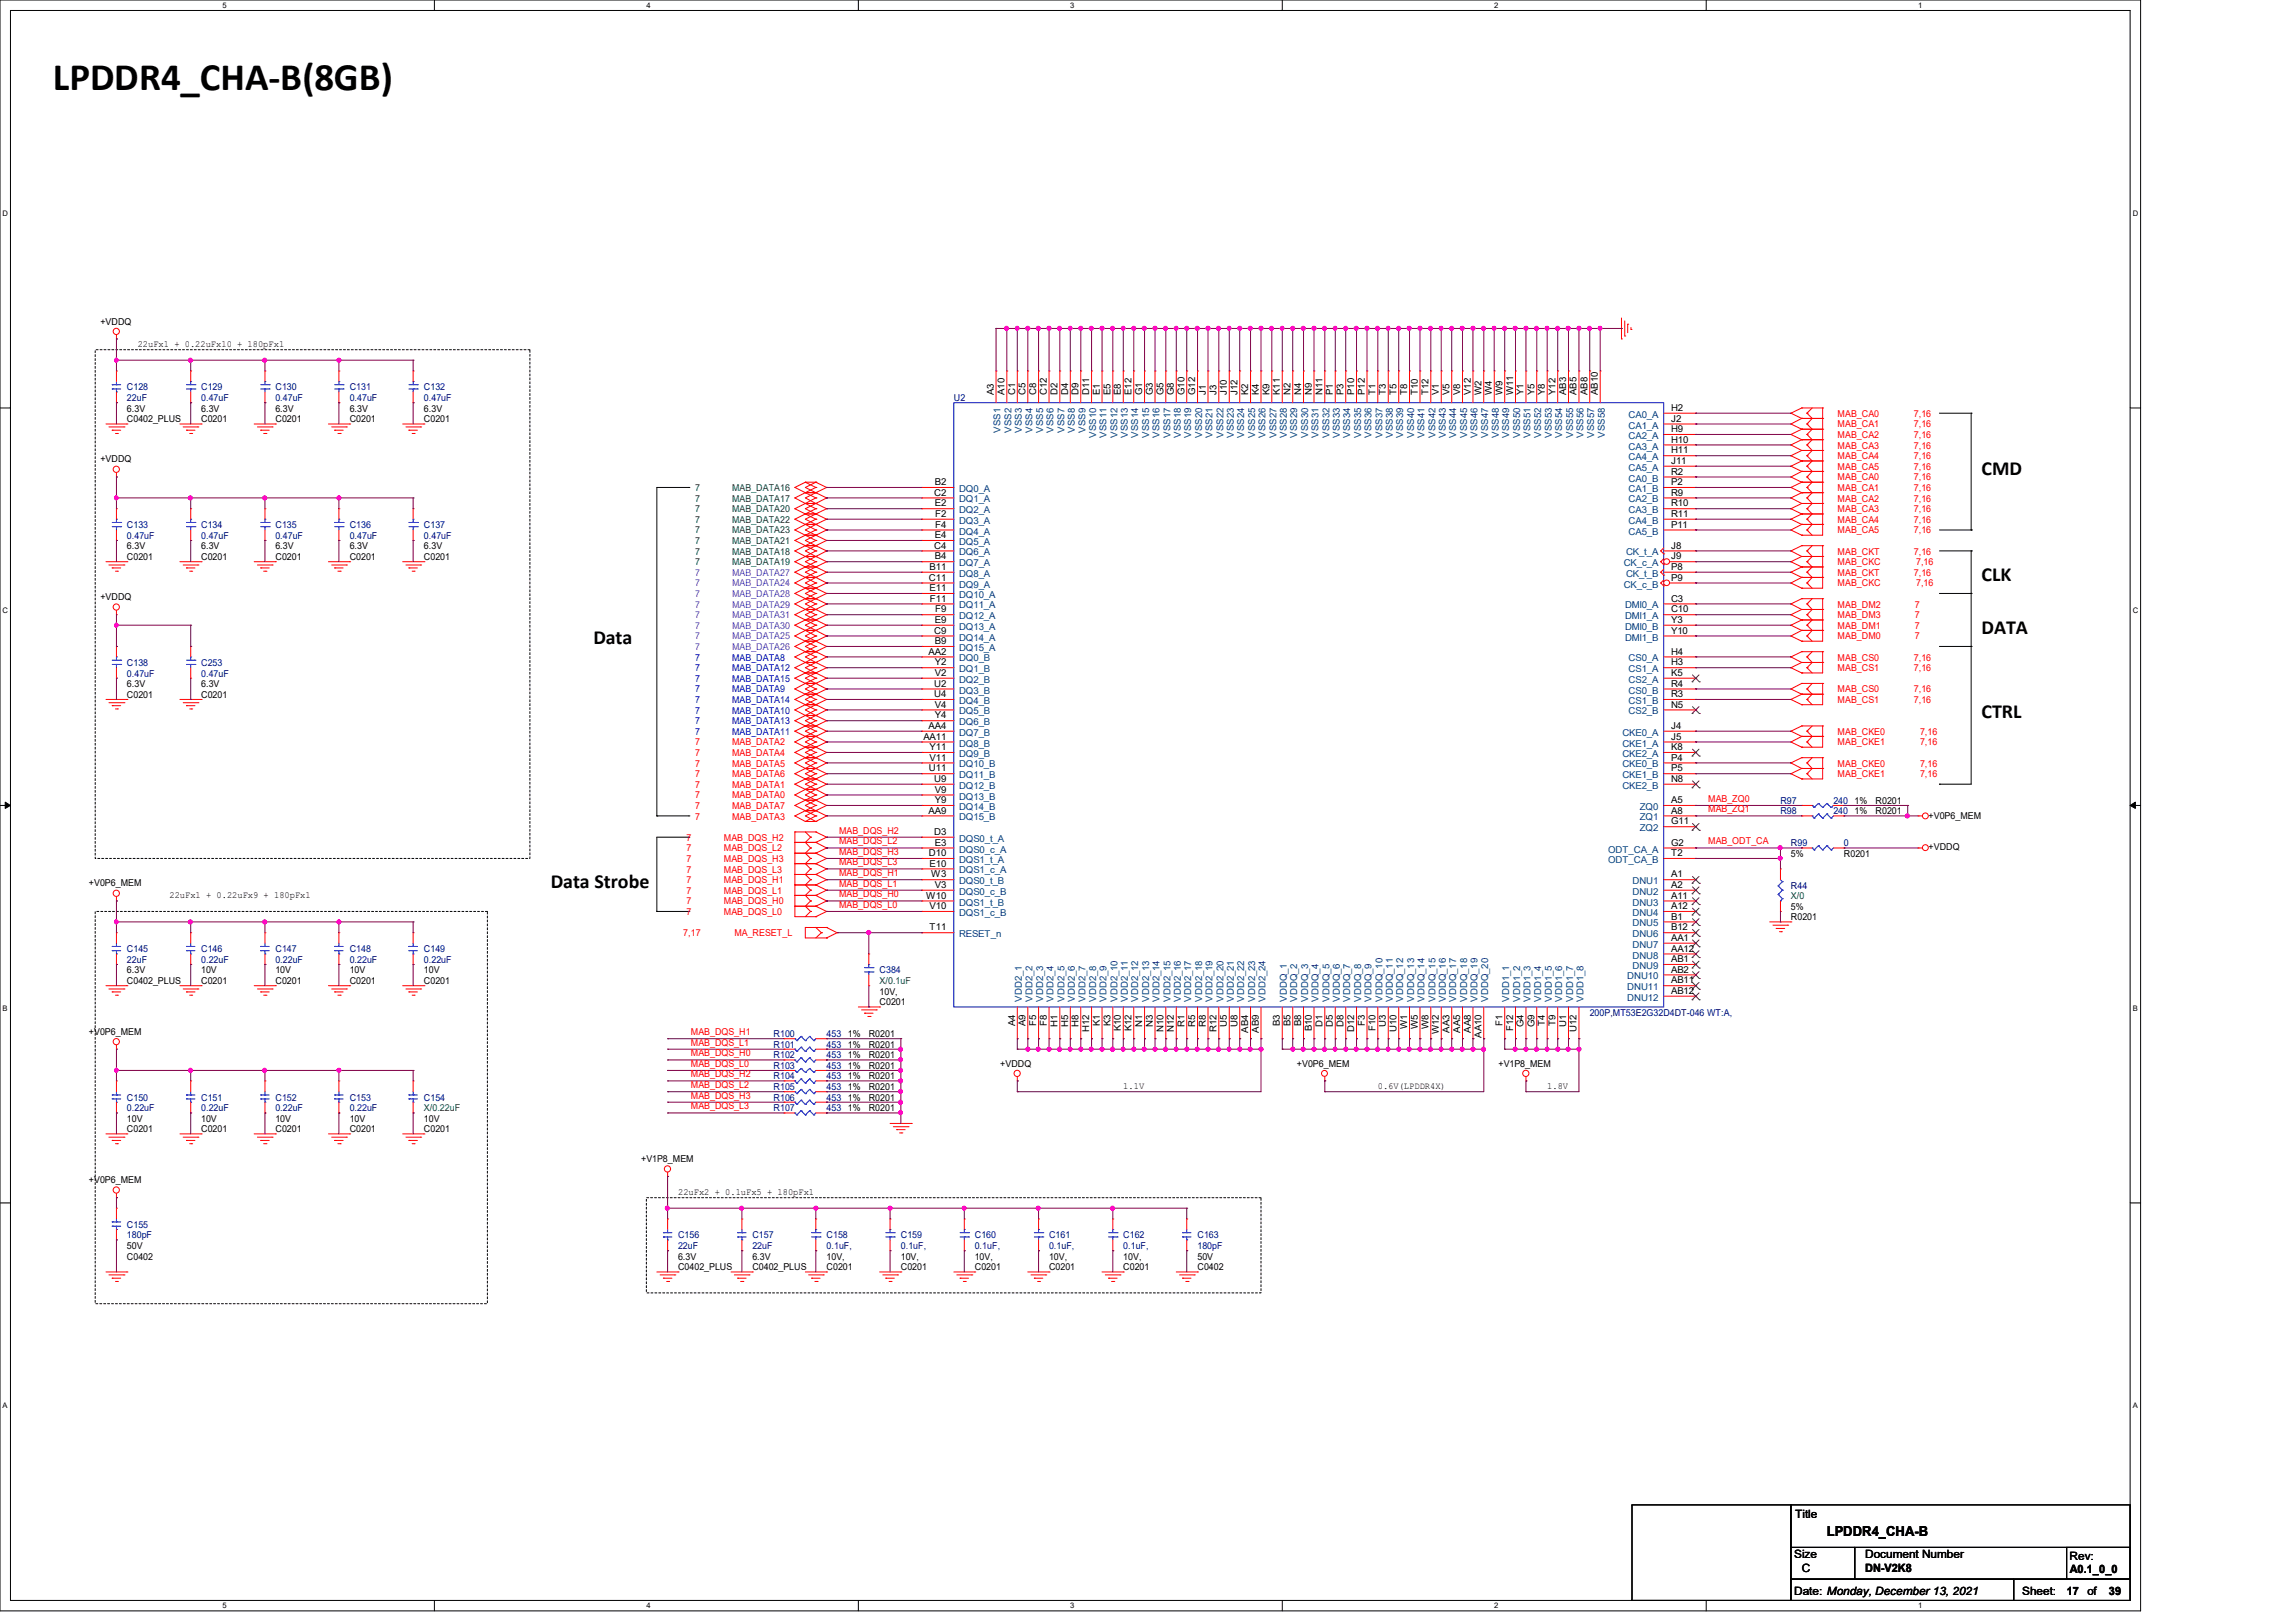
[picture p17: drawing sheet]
<svg xmlns="http://www.w3.org/2000/svg" width="297mm" height="210mm" viewBox="0 0 297 210" stroke-linecap="round" stroke-linejoin="round" font-family="sans-serif">
<defs><g id="words">
<text font-size="5" x="6.9" y="11.6">LPDDR4_CHA-B(8GB)</text>
<g font-size="2.6">
<text x="256.5" y="61.4">CMD</text>
<text x="256.5" y="75.1">CLK</text>
<text x="76.8" y="83.4">Data</text>
<text x="256.5" y="82">DATA</text>
<text x="256.5" y="93">CTRL</text>
<text x="71.3" y="114.9">Data Strobe</text>
</g>
<text font-size="1.8" x="236.4" y="198.7">LPDDR4_CHA-B</text>
<g font-size="1.5">
<text x="232.3" y="196.4">Title</text>
<text x="232.2" y="201.6">Size</text>
<text x="233.2" y="203.4">C</text>
<text x="241.4" y="201.6">Document Number</text>
<text x="241.4" y="203.4">DN-V2K8</text>
<text x="267.8" y="201.8">Rev:</text>
<text x="267.9" y="203.5">A0.1_0_0</text>
<text x="232.2" y="206.4">Date: Monday, December 13, 2021</text>
<text x="261.7" y="206.4">Sheet:</text>
<text x="267.5" y="206.4">17</text>
<text x="270.2" y="206.4">of</text>
<text x="272.9" y="206.4">39</text>
</g>
<g font-size="1.2">
<text x="13" y="42">+VDDQ</text>
<text x="17.8" y="44.9">22uFx1 + 0.22uFx10 + 180pFx1</text>
<text x="16.4" y="53.3">6.3V</text>
<text x="26" y="53.3">6.3V</text>
<text x="35.6" y="53.3">6.3V</text>
<text x="45.3" y="53.3">6.3V</text>
<text x="54.9" y="53.3">6.3V</text>
<text x="128.6" y="51.1" transform="rotate(-90 128.6 51.1)">A3</text>
<text x="130" y="51.1" transform="rotate(-90 130 51.1)">A10</text>
<text x="131.4" y="51.1" transform="rotate(-90 131.4 51.1)">C1</text>
<text x="132.7" y="51.1" transform="rotate(-90 132.7 51.1)">C5</text>
<text x="134.1" y="51.1" transform="rotate(-90 134.1 51.1)">C8</text>
<text x="135.5" y="51.1" transform="rotate(-90 135.5 51.1)">C12</text>
<text x="136.9" y="51.1" transform="rotate(-90 136.9 51.1)">D2</text>
<text x="138.2" y="51.1" transform="rotate(-90 138.2 51.1)">D4</text>
<text x="139.6" y="51.1" transform="rotate(-90 139.6 51.1)">D9</text>
<text x="141" y="51.1" transform="rotate(-90 141 51.1)">D11</text>
<text x="142.3" y="51.1" transform="rotate(-90 142.3 51.1)">E1</text>
<text x="143.7" y="51.1" transform="rotate(-90 143.7 51.1)">E5</text>
<text x="145.1" y="51.1" transform="rotate(-90 145.1 51.1)">E8</text>
<text x="146.4" y="51.1" transform="rotate(-90 146.4 51.1)">E12</text>
<text x="147.8" y="51.1" transform="rotate(-90 147.8 51.1)">G1</text>
<text x="149.2" y="51.1" transform="rotate(-90 149.2 51.1)">G3</text>
<text x="150.6" y="51.1" transform="rotate(-90 150.6 51.1)">G5</text>
<text x="151.9" y="51.1" transform="rotate(-90 151.9 51.1)">G8</text>
<text x="153.3" y="51.1" transform="rotate(-90 153.3 51.1)">G10</text>
<text x="154.7" y="51.1" transform="rotate(-90 154.7 51.1)">G12</text>
<text x="156" y="51.1" transform="rotate(-90 156 51.1)">J1</text>
<text x="157.4" y="51.1" transform="rotate(-90 157.4 51.1)">J3</text>
<text x="158.8" y="51.1" transform="rotate(-90 158.8 51.1)">J10</text>
<text x="160.1" y="51.1" transform="rotate(-90 160.1 51.1)">J12</text>
<text x="161.5" y="51.1" transform="rotate(-90 161.5 51.1)">K2</text>
<text x="162.9" y="51.1" transform="rotate(-90 162.9 51.1)">K4</text>
<text x="164.3" y="51.1" transform="rotate(-90 164.3 51.1)">K9</text>
<text x="165.6" y="51.1" transform="rotate(-90 165.6 51.1)">K11</text>
<text x="167" y="51.1" transform="rotate(-90 167 51.1)">N2</text>
<text x="168.4" y="51.1" transform="rotate(-90 168.4 51.1)">N4</text>
<text x="169.8" y="51.1" transform="rotate(-90 169.8 51.1)">N9</text>
<text x="171.2" y="51.1" transform="rotate(-90 171.2 51.1)">N11</text>
<text x="172.5" y="51.1" transform="rotate(-90 172.5 51.1)">P1</text>
<text x="173.9" y="51.1" transform="rotate(-90 173.9 51.1)">P3</text>
<text x="175.3" y="51.1" transform="rotate(-90 175.3 51.1)">P10</text>
<text x="176.6" y="51.1" transform="rotate(-90 176.6 51.1)">P12</text>
<text x="178" y="51.1" transform="rotate(-90 178 51.1)">T1</text>
<text x="179.4" y="51.1" transform="rotate(-90 179.4 51.1)">T3</text>
<text x="180.7" y="51.1" transform="rotate(-90 180.7 51.1)">T5</text>
<text x="182.1" y="51.1" transform="rotate(-90 182.1 51.1)">T8</text>
<text x="183.5" y="51.1" transform="rotate(-90 183.5 51.1)">T10</text>
<text x="184.9" y="51.1" transform="rotate(-90 184.9 51.1)">T12</text>
<text x="186.2" y="51.1" transform="rotate(-90 186.2 51.1)">V1</text>
<text x="187.6" y="51.1" transform="rotate(-90 187.6 51.1)">V5</text>
<text x="189" y="51.1" transform="rotate(-90 189 51.1)">V8</text>
<text x="190.3" y="51.1" transform="rotate(-90 190.3 51.1)">V12</text>
<text x="191.7" y="51.1" transform="rotate(-90 191.7 51.1)">W2</text>
<text x="193.1" y="51.1" transform="rotate(-90 193.1 51.1)">W4</text>
<text x="194.4" y="51.1" transform="rotate(-90 194.4 51.1)">W9</text>
<text x="195.8" y="51.1" transform="rotate(-90 195.8 51.1)">W11</text>
<text x="197.2" y="51.1" transform="rotate(-90 197.2 51.1)">Y1</text>
<text x="198.6" y="51.1" transform="rotate(-90 198.6 51.1)">Y5</text>
<text x="199.9" y="51.1" transform="rotate(-90 199.9 51.1)">Y8</text>
<text x="201.3" y="51.1" transform="rotate(-90 201.3 51.1)">Y12</text>
<text x="202.7" y="51.1" transform="rotate(-90 202.7 51.1)">AB3</text>
<text x="204" y="51.1" transform="rotate(-90 204 51.1)">AB5</text>
<text x="205.4" y="51.1" transform="rotate(-90 205.4 51.1)">AB8</text>
<text x="206.8" y="51.1" transform="rotate(-90 206.8 51.1)">AB10</text>
<text x="216.3" y="53.2">H2</text>
<text x="13" y="59.8">+VDDQ</text>
<text x="16.4" y="54.6">C0402_PLUS</text>
<text x="26" y="54.6">C0201</text>
<text x="35.6" y="54.6">C0201</text>
<text x="45.3" y="54.6">C0201</text>
<text x="54.9" y="54.6">C0201</text>
<text x="216.3" y="54.6">J2</text>
<text x="216.3" y="55.9">H9</text>
<text x="216.3" y="57.3">H10</text>
<text x="216.3" y="58.7">H11</text>
<text x="120.9" y="64.1">C2</text>
<text x="121" y="62.8">B2</text>
<text x="121" y="65.5">E2</text>
<text x="216.3" y="60">J11</text>
<text x="216.3" y="61.4">R2</text>
<text x="216.3" y="62.8">P2</text>
<text x="216.3" y="64.1">R9</text>
<text x="216.3" y="65.5">R10</text>
<text x="16.4" y="71.1">6.3V</text>
<text x="26" y="71.1">6.3V</text>
<text x="35.6" y="71.1">6.3V</text>
<text x="45.3" y="71.1">6.3V</text>
<text x="54.9" y="71.1">6.3V</text>
<text x="120.9" y="71">C4</text>
<text x="121" y="69.6">E4</text>
<text x="121" y="66.9">F2</text>
<text x="121" y="68.3">F4</text>
<text x="216.3" y="71">J8</text>
<text x="216.3" y="66.9">R11</text>
<text x="216.3" y="68.3">P11</text>
<text x="13" y="77.7">+VDDQ</text>
<text x="16.4" y="72.4">C0201</text>
<text x="26" y="72.4">C0201</text>
<text x="35.6" y="72.4">C0201</text>
<text x="45.3" y="72.4">C0201</text>
<text x="54.9" y="72.4">C0201</text>
<text x="120.2" y="75.1">C11</text>
<text x="120.3" y="73.7">B11</text>
<text x="120.3" y="76.5">E11</text>
<text x="120.3" y="77.9">F11</text>
<text x="121" y="72.4">B4</text>
<text x="216.3" y="77.9">C3</text>
<text x="216.3" y="72.4">J9</text>
<text x="216.3" y="73.7">P8</text>
<text x="216.3" y="75.1">P9</text>
<text x="120.9" y="82">C9</text>
<text x="121" y="80.6">E9</text>
<text x="121" y="83.4">B9</text>
<text x="121" y="79.2">F9</text>
<text x="216.3" y="79.2">C10</text>
<text x="216.3" y="80.6">Y3</text>
<text x="216.3" y="82">Y10</text>
<text x="16.4" y="88.9">6.3V</text>
<text x="26" y="88.9">6.3V</text>
<text x="120.2" y="84.7">AA2</text>
<text x="120.9" y="88.9">U2</text>
<text x="121" y="86.1">Y2</text>
<text x="121" y="87.5">V2</text>
<text x="216.3" y="84.7">H4</text>
<text x="216.3" y="86.1">H3</text>
<text x="216.3" y="87.5">K5</text>
<text x="216.3" y="88.9">R4</text>
<text x="16.4" y="90.3">C0201</text>
<text x="26" y="90.3">C0201</text>
<text x="119.5" y="95.7">AA11</text>
<text x="120.2" y="94.3">AA4</text>
<text x="120.9" y="90.2">U4</text>
<text x="121" y="91.6">V4</text>
<text x="121" y="93">Y4</text>
<text x="216.3" y="94.3">J4</text>
<text x="216.3" y="95.7">J5</text>
<text x="216.3" y="90.2">R3</text>
<text x="216.3" y="91.6">N5</text>
<text x="120.2" y="99.8">U11</text>
<text x="120.3" y="97.1">Y11</text>
<text x="120.3" y="98.4">V11</text>
<text x="120.9" y="101.2">U9</text>
<text x="216.3" y="97.1">K8</text>
<text x="216.3" y="98.4">P4</text>
<text x="216.3" y="99.8">P5</text>
<text x="216.3" y="101.2">N8</text>
<text x="120.2" y="105.3">AA9</text>
<text x="121" y="102.6">V9</text>
<text x="121" y="103.9">Y9</text>
<text x="216.3" y="103.9">A5</text>
<text x="216.3" y="105.3">A8</text>
<text x="216.3" y="106.7">G11</text>
<text x="240" y="105.4">1%</text>
<text x="240" y="104">1%</text>
<text x="242.7" y="105.4">R0201</text>
<text x="242.7" y="104">R0201</text>
<text x="249.6" y="105.9">+V0P6_MEM</text>
<text x="120.2" y="110.8">D10</text>
<text x="120.3" y="112.1">E10</text>
<text x="120.5" y="113.5">W3</text>
<text x="120.9" y="108">D3</text>
<text x="121" y="109.4">E3</text>
<text x="216.3" y="113.5">A1</text>
<text x="216.3" y="109.4">G2</text>
<text x="216.3" y="110.8">T2</text>
<text x="231.8" y="110.9">5%</text>
<text x="238.6" y="110.9">R0201</text>
<text x="249.6" y="110">+VDDQ</text>
<text x="11.5" y="114.7">+V0P6_MEM</text>
<text x="21.9" y="116.2">22uFx1 + 0.22uFx9 + 180pFx1</text>
<text x="119.8" y="116.3">W10</text>
<text x="120.3" y="117.6">V10</text>
<text x="121" y="114.9">V3</text>
<text x="216.3" y="114.9">A2</text>
<text x="216.3" y="116.3">A11</text>
<text x="216.3" y="117.6">A12</text>
<text x="216.3" y="119">B1</text>
<text x="231.8" y="117.7">5%</text>
<text x="231.8" y="119.1">R0201</text>
<text x="16.4" y="125.9">6.3V</text>
<text x="26" y="125.9">10V</text>
<text x="35.6" y="125.9">10V</text>
<text x="45.3" y="125.9">10V</text>
<text x="54.9" y="125.9">10V</text>
<text x="120.3" y="120.4">T11</text>
<text x="216.3" y="120.4">B12</text>
<text x="216.3" y="121.7">AA1</text>
<text x="216.3" y="123.1">AA12</text>
<text x="216.3" y="124.5">AB1</text>
<text x="216.3" y="125.9">AB2</text>
<text x="16.4" y="127.3">C0402_PLUS</text>
<text x="26" y="127.3">C0201</text>
<text x="35.6" y="127.3">C0201</text>
<text x="45.3" y="127.3">C0201</text>
<text x="54.9" y="127.3">C0201</text>
<text x="113.8" y="130">C0201</text>
<text x="113.8" y="128.7">10V,</text>
<text x="216.3" y="127.3">AB11</text>
<text x="216.3" y="128.6">AB12</text>
<text x="11.5" y="133.9">+V0P6_MEM</text>
<text x="109.7" y="134.2">1%</text>
<text x="109.7" y="135.5">1%</text>
<text x="109.7" y="136.9">1%</text>
<text x="112.4" y="134.2">R0201</text>
<text x="112.4" y="135.5">R0201</text>
<text x="112.4" y="136.9">R0201</text>
<text x="131.4" y="132.8" transform="rotate(-90 131.4 132.8)">A4</text>
<text x="132.7" y="132.8" transform="rotate(-90 132.7 132.8)">A9</text>
<text x="134.1" y="132.7" transform="rotate(-90 134.1 132.7)">F5</text>
<text x="135.5" y="132.7" transform="rotate(-90 135.5 132.7)">F8</text>
<text x="136.9" y="132.8" transform="rotate(-90 136.9 132.8)">H1</text>
<text x="138.2" y="132.8" transform="rotate(-90 138.2 132.8)">H5</text>
<text x="139.6" y="132.8" transform="rotate(-90 139.6 132.8)">H8</text>
<text x="141" y="133.5" transform="rotate(-90 141 133.5)">H12</text>
<text x="142.3" y="132.8" transform="rotate(-90 142.3 132.8)">K1</text>
<text x="143.7" y="132.8" transform="rotate(-90 143.7 132.8)">K3</text>
<text x="145.1" y="133.5" transform="rotate(-90 145.1 133.5)">K10</text>
<text x="146.4" y="133.5" transform="rotate(-90 146.4 133.5)">K12</text>
<text x="147.8" y="132.8" transform="rotate(-90 147.8 132.8)">N1</text>
<text x="149.2" y="132.8" transform="rotate(-90 149.2 132.8)">N3</text>
<text x="150.6" y="133.5" transform="rotate(-90 150.6 133.5)">N10</text>
<text x="151.9" y="133.5" transform="rotate(-90 151.9 133.5)">N12</text>
<text x="153.3" y="132.8" transform="rotate(-90 153.3 132.8)">R1</text>
<text x="154.7" y="132.8" transform="rotate(-90 154.7 132.8)">R5</text>
<text x="156" y="132.8" transform="rotate(-90 156 132.8)">R8</text>
<text x="157.4" y="133.5" transform="rotate(-90 157.4 133.5)">R12</text>
<text x="158.8" y="132.8" transform="rotate(-90 158.8 132.8)">U5</text>
<text x="160.1" y="132.8" transform="rotate(-90 160.1 132.8)">U8</text>
<text x="161.5" y="133.6" transform="rotate(-90 161.5 133.6)">AB4</text>
<text x="162.9" y="133.6" transform="rotate(-90 162.9 133.6)">AB9</text>
<text x="165.6" y="132.8" transform="rotate(-90 165.6 132.8)">B3</text>
<text x="167" y="132.8" transform="rotate(-90 167 132.8)">B5</text>
<text x="168.4" y="132.8" transform="rotate(-90 168.4 132.8)">B8</text>
<text x="169.8" y="133.5" transform="rotate(-90 169.8 133.5)">B10</text>
<text x="171.2" y="132.8" transform="rotate(-90 171.2 132.8)">D1</text>
<text x="172.5" y="132.8" transform="rotate(-90 172.5 132.8)">D5</text>
<text x="173.9" y="132.8" transform="rotate(-90 173.9 132.8)">D8</text>
<text x="175.3" y="133.5" transform="rotate(-90 175.3 133.5)">D12</text>
<text x="176.6" y="132.7" transform="rotate(-90 176.6 132.7)">F3</text>
<text x="178" y="133.4" transform="rotate(-90 178 133.4)">F10</text>
<text x="179.4" y="132.8" transform="rotate(-90 179.4 132.8)">U3</text>
<text x="180.7" y="133.5" transform="rotate(-90 180.7 133.5)">U10</text>
<text x="182.1" y="133.1" transform="rotate(-90 182.1 133.1)">W1</text>
<text x="183.5" y="133.1" transform="rotate(-90 183.5 133.1)">W5</text>
<text x="184.9" y="133.1" transform="rotate(-90 184.9 133.1)">W8</text>
<text x="186.2" y="133.8" transform="rotate(-90 186.2 133.8)">W12</text>
<text x="187.6" y="133.6" transform="rotate(-90 187.6 133.6)">AA3</text>
<text x="189" y="133.6" transform="rotate(-90 189 133.6)">AA5</text>
<text x="190.3" y="133.6" transform="rotate(-90 190.3 133.6)">AA8</text>
<text x="191.7" y="134.3" transform="rotate(-90 191.7 134.3)">AA10</text>
<text x="194.4" y="132.7" transform="rotate(-90 194.4 132.7)">F1</text>
<text x="195.8" y="133.4" transform="rotate(-90 195.8 133.4)">F12</text>
<text x="197.2" y="132.9" transform="rotate(-90 197.2 132.9)">G4</text>
<text x="198.6" y="132.9" transform="rotate(-90 198.6 132.9)">G9</text>
<text x="199.9" y="132.7" transform="rotate(-90 199.9 132.7)">T4</text>
<text x="201.3" y="132.7" transform="rotate(-90 201.3 132.7)">T9</text>
<text x="202.7" y="132.8" transform="rotate(-90 202.7 132.8)">U1</text>
<text x="204" y="133.5" transform="rotate(-90 204 133.5)">U12</text>
<text x="109.7" y="141">1%</text>
<text x="109.7" y="142.4">1%</text>
<text x="109.7" y="143.8">1%</text>
<text x="109.7" y="138.3">1%</text>
<text x="109.7" y="139.7">1%</text>
<text x="112.4" y="141">R0201</text>
<text x="112.4" y="142.4">R0201</text>
<text x="112.4" y="143.8">R0201</text>
<text x="112.4" y="138.3">R0201</text>
<text x="112.4" y="139.7">R0201</text>
<text x="129.5" y="138">+VDDQ</text>
<text x="145.4" y="140.9">1.1V</text>
<text x="167.8" y="138">+V0P6_MEM</text>
<text x="178.3" y="140.9">0.6V(LPDDR4X)</text>
<text x="193.9" y="138">+V1P8_MEM</text>
<text x="200.2" y="140.9">1.8V</text>
<text x="16.4" y="145.2">10V</text>
<text x="16.4" y="146.5">C0201</text>
<text x="26" y="145.2">10V</text>
<text x="26" y="146.5">C0201</text>
<text x="35.6" y="145.2">10V</text>
<text x="35.6" y="146.5">C0201</text>
<text x="45.3" y="145.2">10V</text>
<text x="45.3" y="146.5">C0201</text>
<text x="54.9" y="145.2">10V</text>
<text x="54.9" y="146.5">C0201</text>
<text x="11.5" y="153.1">+V0P6_MEM</text>
<text x="83" y="150.4">+V1P8_MEM</text>
<text x="87.8" y="154.6">22uFx2 + 0.1uFx5 + 180pFx1</text>
<text x="16.4" y="161.6">50V</text>
<text x="16.4" y="163">C0402</text>
<text x="87.8" y="163">6.3V</text>
<text x="87.8" y="164.3">C0402_PLUS</text>
<text x="97.4" y="163">6.3V</text>
<text x="97.4" y="164.3">C0402_PLUS</text>
<text x="107" y="164.3">C0201</text>
<text x="107" y="163">10V,</text>
<text x="116.6" y="164.3">C0201</text>
<text x="116.6" y="163">10V,</text>
<text x="126.2" y="164.3">C0201</text>
<text x="126.2" y="163">10V,</text>
<text x="135.8" y="164.3">C0201</text>
<text x="135.8" y="163">10V,</text>
<text x="145.4" y="164.3">C0201</text>
<text x="145.4" y="163">10V,</text>
<text x="155" y="163">50V</text>
<text x="155" y="164.3">C0402</text>
</g>
<g font-size="1.2" fill="#000080">
<text x="16.4" y="50.5">C128</text>
<text x="16.4" y="51.9">22uF</text>
<text x="26" y="50.5">C129</text>
<text x="26" y="51.9">0.47uF</text>
<text x="35.6" y="50.5">C130</text>
<text x="35.6" y="51.9">0.47uF</text>
<text x="45.3" y="50.5">C131</text>
<text x="45.3" y="51.9">0.47uF</text>
<text x="54.9" y="50.5">C132</text>
<text x="54.9" y="51.9">0.47uF</text>
<text x="123.4" y="51.9">U2</text>
<text x="16.4" y="68.3">C133</text>
<text x="16.4" y="69.7">0.47uF</text>
<text x="26" y="68.3">C134</text>
<text x="26" y="69.7">0.47uF</text>
<text x="35.6" y="68.3">C135</text>
<text x="35.6" y="69.7">0.47uF</text>
<text x="45.3" y="68.3">C136</text>
<text x="45.3" y="69.7">0.47uF</text>
<text x="54.9" y="68.3">C137</text>
<text x="54.9" y="69.7">0.47uF</text>
<text x="16.4" y="86.1">C138</text>
<text x="16.4" y="87.5">0.47uF</text>
<text x="26" y="86.1">C253</text>
<text x="26" y="87.5">0.47uF</text>
<text x="230.4" y="105.4">R98</text>
<text x="230.4" y="104">R97</text>
<text x="237.3" y="105.4">240</text>
<text x="237.3" y="104">240</text>
<text x="231.8" y="109.5">R99</text>
<text x="238.6" y="109.5">0</text>
<text x="231.8" y="115">R44</text>
<text x="16.4" y="123.2">C145</text>
<text x="16.4" y="124.6">22uF</text>
<text x="26" y="123.2">C146</text>
<text x="26" y="124.6">0.22uF</text>
<text x="35.6" y="123.2">C147</text>
<text x="35.6" y="124.6">0.22uF</text>
<text x="45.3" y="123.2">C148</text>
<text x="45.3" y="124.6">0.22uF</text>
<text x="54.9" y="123.2">C149</text>
<text x="54.9" y="124.6">0.22uF</text>
<text x="113.8" y="125.9">C384</text>
<text x="205.7" y="131.4">200P,MT53E2G32D4DT-046 WT:A,</text>
<text x="100.1" y="134.2">R100</text>
<text x="100.1" y="135.5">R101</text>
<text x="100.1" y="136.9">R102</text>
<text x="107" y="134.2">453</text>
<text x="107" y="135.5">453</text>
<text x="107" y="136.9">453</text>
<text x="16.4" y="142.4">C150</text>
<text x="16.4" y="143.8">0.22uF</text>
<text x="26" y="142.4">C151</text>
<text x="26" y="143.8">0.22uF</text>
<text x="35.6" y="142.4">C152</text>
<text x="35.6" y="143.8">0.22uF</text>
<text x="45.3" y="142.4">C153</text>
<text x="45.3" y="143.8">0.22uF</text>
<text x="54.9" y="142.4">C154</text>
<text x="100.1" y="141">R105</text>
<text x="100.1" y="142.4">R106</text>
<text x="100.1" y="143.8">R107</text>
<text x="100.1" y="138.3">R103</text>
<text x="100.1" y="139.7">R104</text>
<text x="107" y="141">453</text>
<text x="107" y="142.4">453</text>
<text x="107" y="143.8">453</text>
<text x="107" y="138.3">453</text>
<text x="107" y="139.7">453</text>
<text x="16.4" y="158.9">C155</text>
<text x="16.4" y="160.2">180pF</text>
<text x="87.8" y="160.2">C156</text>
<text x="87.8" y="161.6">22uF</text>
<text x="97.4" y="160.2">C157</text>
<text x="97.4" y="161.6">22uF</text>
<text x="107" y="160.2">C158</text>
<text x="107" y="161.6">0.1uF,</text>
<text x="116.6" y="160.2">C159</text>
<text x="116.6" y="161.6">0.1uF,</text>
<text x="126.2" y="160.2">C160</text>
<text x="126.2" y="161.6">0.1uF,</text>
<text x="135.8" y="160.2">C161</text>
<text x="135.8" y="161.6">0.1uF,</text>
<text x="145.4" y="160.2">C162</text>
<text x="145.4" y="161.6">0.1uF,</text>
<text x="155" y="160.2">C163</text>
<text x="155" y="161.6">180pF</text>
</g>
<g font-size="1.2" fill="#f00">
<text x="237.8" y="53.9">MAB_CA0</text>
<text x="247.7" y="53.9">7,16</text>
<text x="237.8" y="55.3">MAB_CA1</text>
<text x="237.8" y="56.7">MAB_CA2</text>
<text x="237.8" y="58">MAB_CA3</text>
<text x="237.8" y="59.4">MAB_CA4</text>
<text x="247.7" y="55.3">7,16</text>
<text x="247.7" y="56.7">7,16</text>
<text x="247.7" y="58">7,16</text>
<text x="247.7" y="59.4">7,16</text>
<text x="237.8" y="62.1">MAB_CA0</text>
<text x="237.8" y="63.5">MAB_CA1</text>
<text x="237.8" y="64.9">MAB_CA2</text>
<text x="237.8" y="60.8">MAB_CA5</text>
<text x="247.7" y="62.1">7,16</text>
<text x="247.7" y="63.5">7,16</text>
<text x="247.7" y="64.9">7,16</text>
<text x="247.7" y="60.8">7,16</text>
<text x="237.8" y="71.8">MAB_CKT</text>
<text x="237.8" y="69">MAB_CA5</text>
<text x="237.8" y="66.3">MAB_CA3</text>
<text x="237.8" y="67.6">MAB_CA4</text>
<text x="247.7" y="71.8">7,16</text>
<text x="247.7" y="69">7,16</text>
<text x="247.7" y="66.3">7,16</text>
<text x="247.7" y="67.6">7,16</text>
<text x="237.8" y="74.5">MAB_CKT</text>
<text x="237.8" y="75.9">MAB_CKC</text>
<text x="237.8" y="73.2">MAB_CKC</text>
<text x="247.7" y="74.5">7,16</text>
<text x="248" y="75.9">7,16</text>
<text x="248" y="73.2">7,16</text>
<text x="237.8" y="78.6">MAB_DM2</text>
<text x="237.8" y="80">MAB_DM3</text>
<text x="237.8" y="82.7">MAB_DM0</text>
<text x="237.8" y="81.4">MAB_DM1</text>
<text x="247.8" y="78.6">7</text>
<text x="247.8" y="80">7</text>
<text x="247.8" y="82.7">7</text>
<text x="247.8" y="81.4">7</text>
<text x="237.8" y="86.9">MAB_CS1</text>
<text x="237.8" y="85.5">MAB_CS0</text>
<text x="237.8" y="89.6">MAB_CS0</text>
<text x="247.7" y="86.9">7,16</text>
<text x="247.7" y="85.5">7,16</text>
<text x="247.7" y="89.6">7,16</text>
<text x="237.8" y="91">MAB_CS1</text>
<text x="237.8" y="95.1">MAB_CKE0</text>
<text x="247.7" y="91">7,16</text>
<text x="248.5" y="95.1">7,16</text>
<text x="90" y="101.9">7</text>
<text x="90" y="100.6">7</text>
<text x="90" y="96.4">7</text>
<text x="90" y="97.8">7</text>
<text x="90" y="99.2">7</text>
<text x="94.7" y="101.9">MAB_DATA1</text>
<text x="94.7" y="100.6">MAB_DATA6</text>
<text x="94.7" y="96.4">MAB_DATA2</text>
<text x="94.7" y="97.8">MAB_DATA4</text>
<text x="94.7" y="99.2">MAB_DATA5</text>
<text x="237.8" y="100.6">MAB_CKE1</text>
<text x="237.8" y="96.4">MAB_CKE1</text>
<text x="237.8" y="99.2">MAB_CKE0</text>
<text x="248.5" y="100.6">7,16</text>
<text x="248.5" y="96.4">7,16</text>
<text x="248.5" y="99.2">7,16</text>
<text x="90" y="103.3">7</text>
<text x="90" y="106">7</text>
<text x="90" y="104.7">7</text>
<text x="94.7" y="103.3">MAB_DATA0</text>
<text x="94.7" y="106">MAB_DATA3</text>
<text x="94.7" y="104.7">MAB_DATA7</text>
<text x="108.6" y="107.9">MAB_DQS_H2</text>
<text x="221.1" y="103.8">MAB_ZQ0</text>
<text x="221.1" y="105.1">MAB_ZQ1</text>
<text x="88.9" y="108.8">7</text>
<text x="88.9" y="110.2">7</text>
<text x="88.9" y="111.5">7</text>
<text x="88.9" y="112.9">7</text>
<text x="93.7" y="108.8">MAB_DQS_H2</text>
<text x="93.7" y="110.2">MAB_DQS_L2</text>
<text x="93.7" y="111.5">MAB_DQS_H3</text>
<text x="93.7" y="112.9">MAB_DQS_L3</text>
<text x="108.6" y="109.3">MAB_DQS_L2</text>
<text x="108.6" y="110.6">MAB_DQS_H3</text>
<text x="108.6" y="112">MAB_DQS_L3</text>
<text x="108.6" y="113.4">MAB_DQS_H1</text>
<text x="221.1" y="109.3">MAB_ODT_CA</text>
<text x="88.9" y="114.3">7</text>
<text x="88.9" y="115.7">7</text>
<text x="88.9" y="117">7</text>
<text x="88.9" y="118.4">7</text>
<text x="93.7" y="114.3">MAB_DQS_H1</text>
<text x="93.7" y="115.7">MAB_DQS_L1</text>
<text x="93.7" y="117">MAB_DQS_H0</text>
<text x="93.7" y="118.4">MAB_DQS_L0</text>
<text x="108.6" y="114.7">MAB_DQS_L1</text>
<text x="108.6" y="116.1">MAB_DQS_H0</text>
<text x="108.6" y="117.5">MAB_DQS_L0</text>
<text x="88.4" y="121.2">7,17</text>
<text x="95" y="121.2">MA_RESET_L</text>
<text x="89.4" y="133.9">MAB_DQS_H1</text>
<text x="89.4" y="135.3">MAB_DQS_L1</text>
<text x="89.4" y="136.7">MAB_DQS_H0</text>
<text x="89.4" y="138">MAB_DQS_L0</text>
<text x="89.4" y="139.4">MAB_DQS_H2</text>
<text x="89.4" y="140.8">MAB_DQS_L2</text>
<text x="89.4" y="142.2">MAB_DQS_H3</text>
<text x="89.4" y="143.6">MAB_DQS_L3</text>
</g>
<g font-size="1.2" fill="#004080">
<text x="129.5" y="56" transform="rotate(-90 129.5 56)">VSS1</text>
<text x="130.9" y="56" transform="rotate(-90 130.9 56)">VSS2</text>
<text x="132.2" y="56" transform="rotate(-90 132.2 56)">VSS3</text>
<text x="133.6" y="56" transform="rotate(-90 133.6 56)">VSS4</text>
<text x="135" y="56" transform="rotate(-90 135 56)">VSS5</text>
<text x="136.4" y="56" transform="rotate(-90 136.4 56)">VSS6</text>
<text x="137.8" y="56" transform="rotate(-90 137.8 56)">VSS7</text>
<text x="139.1" y="56" transform="rotate(-90 139.1 56)">VSS8</text>
<text x="140.5" y="56" transform="rotate(-90 140.5 56)">VSS9</text>
<text x="141.9" y="56.7" transform="rotate(-90 141.9 56.7)">VSS10</text>
<text x="143.2" y="56.7" transform="rotate(-90 143.2 56.7)">VSS11</text>
<text x="144.6" y="56.7" transform="rotate(-90 144.6 56.7)">VSS12</text>
<text x="146" y="56.7" transform="rotate(-90 146 56.7)">VSS13</text>
<text x="147.3" y="56.7" transform="rotate(-90 147.3 56.7)">VSS14</text>
<text x="148.7" y="56.7" transform="rotate(-90 148.7 56.7)">VSS15</text>
<text x="150.1" y="56.7" transform="rotate(-90 150.1 56.7)">VSS16</text>
<text x="151.5" y="56.7" transform="rotate(-90 151.5 56.7)">VSS17</text>
<text x="152.8" y="56.7" transform="rotate(-90 152.8 56.7)">VSS18</text>
<text x="154.2" y="56.7" transform="rotate(-90 154.2 56.7)">VSS19</text>
<text x="155.6" y="56.7" transform="rotate(-90 155.6 56.7)">VSS20</text>
<text x="156.9" y="56.7" transform="rotate(-90 156.9 56.7)">VSS21</text>
<text x="158.3" y="56.7" transform="rotate(-90 158.3 56.7)">VSS22</text>
<text x="159.7" y="56.7" transform="rotate(-90 159.7 56.7)">VSS23</text>
<text x="161" y="56.7" transform="rotate(-90 161 56.7)">VSS24</text>
<text x="162.4" y="56.7" transform="rotate(-90 162.4 56.7)">VSS25</text>
<text x="163.8" y="56.7" transform="rotate(-90 163.8 56.7)">VSS26</text>
<text x="165.2" y="56.7" transform="rotate(-90 165.2 56.7)">VSS27</text>
<text x="166.5" y="56.7" transform="rotate(-90 166.5 56.7)">VSS28</text>
<text x="167.9" y="56.7" transform="rotate(-90 167.9 56.7)">VSS29</text>
<text x="169.3" y="56.7" transform="rotate(-90 169.3 56.7)">VSS30</text>
<text x="170.6" y="56.7" transform="rotate(-90 170.6 56.7)">VSS31</text>
<text x="172" y="56.7" transform="rotate(-90 172 56.7)">VSS32</text>
<text x="173.4" y="56.7" transform="rotate(-90 173.4 56.7)">VSS33</text>
<text x="174.7" y="56.7" transform="rotate(-90 174.7 56.7)">VSS34</text>
<text x="176.1" y="56.7" transform="rotate(-90 176.1 56.7)">VSS35</text>
<text x="177.5" y="56.7" transform="rotate(-90 177.5 56.7)">VSS36</text>
<text x="178.9" y="56.7" transform="rotate(-90 178.9 56.7)">VSS37</text>
<text x="180.3" y="56.7" transform="rotate(-90 180.3 56.7)">VSS38</text>
<text x="181.6" y="56.7" transform="rotate(-90 181.6 56.7)">VSS39</text>
<text x="183" y="56.7" transform="rotate(-90 183 56.7)">VSS40</text>
<text x="184.4" y="56.7" transform="rotate(-90 184.4 56.7)">VSS41</text>
<text x="185.8" y="56.7" transform="rotate(-90 185.8 56.7)">VSS42</text>
<text x="187.1" y="56.7" transform="rotate(-90 187.1 56.7)">VSS43</text>
<text x="188.5" y="56.7" transform="rotate(-90 188.5 56.7)">VSS44</text>
<text x="189.9" y="56.7" transform="rotate(-90 189.9 56.7)">VSS45</text>
<text x="191.2" y="56.7" transform="rotate(-90 191.2 56.7)">VSS46</text>
<text x="192.6" y="56.7" transform="rotate(-90 192.6 56.7)">VSS47</text>
<text x="194" y="56.7" transform="rotate(-90 194 56.7)">VSS48</text>
<text x="195.3" y="56.7" transform="rotate(-90 195.3 56.7)">VSS49</text>
<text x="196.7" y="56.7" transform="rotate(-90 196.7 56.7)">VSS50</text>
<text x="198.1" y="56.7" transform="rotate(-90 198.1 56.7)">VSS51</text>
<text x="199.5" y="56.7" transform="rotate(-90 199.5 56.7)">VSS52</text>
<text x="200.8" y="56.7" transform="rotate(-90 200.8 56.7)">VSS53</text>
<text x="202.2" y="56.7" transform="rotate(-90 202.2 56.7)">VSS54</text>
<text x="203.6" y="56.7" transform="rotate(-90 203.6 56.7)">VSS55</text>
<text x="204.9" y="56.7" transform="rotate(-90 204.9 56.7)">VSS56</text>
<text x="206.3" y="56.7" transform="rotate(-90 206.3 56.7)">VSS57</text>
<text x="207.7" y="56.7" transform="rotate(-90 207.7 56.7)">VSS58</text>
<text x="210.8" y="54.1">CA0_A</text>
<text x="210.8" y="55.5">CA1_A</text>
<text x="210.8" y="56.8">CA2_A</text>
<text x="210.8" y="58.2">CA3_A</text>
<text x="210.8" y="59.6">CA4_A</text>
<text x="124.1" y="63.7">DQ0_A</text>
<text x="124.1" y="65">DQ1_A</text>
<text x="210.8" y="60.9">CA5_A</text>
<text x="210.8" y="62.3">CA0_B</text>
<text x="210.8" y="63.7">CA1_B</text>
<text x="210.8" y="65">CA2_B</text>
<text x="124.1" y="66.4">DQ2_A</text>
<text x="124.1" y="67.8">DQ3_A</text>
<text x="124.1" y="69.2">DQ4_A</text>
<text x="124.1" y="70.5">DQ5_A</text>
<text x="124.1" y="71.9">DQ6_A</text>
<text x="210.4" y="71.9">CK_t_A</text>
<text x="210.8" y="66.4">CA3_B</text>
<text x="210.8" y="67.8">CA4_B</text>
<text x="210.8" y="69.2">CA5_B</text>
<text x="124.1" y="73.3">DQ7_A</text>
<text x="124.1" y="74.6">DQ8_A</text>
<text x="124.1" y="76">DQ9_A</text>
<text x="124.1" y="77.4">DQ10_A</text>
<text x="210.1" y="73.3">CK_c_A</text>
<text x="210.1" y="76">CK_c_B</text>
<text x="210.4" y="74.6">CK_t_B</text>
<text x="124.1" y="78.7">DQ11_A</text>
<text x="124.1" y="80.1">DQ12_A</text>
<text x="124.1" y="81.5">DQ13_A</text>
<text x="124.1" y="82.9">DQ14_A</text>
<text x="210.3" y="78.7">DMI0_A</text>
<text x="210.3" y="80.1">DMI1_A</text>
<text x="210.3" y="81.5">DMI0_B</text>
<text x="210.3" y="82.9">DMI1_B</text>
<text x="124.1" y="84.2">DQ15_A</text>
<text x="124.1" y="85.6">DQ0_B</text>
<text x="124.1" y="87">DQ1_B</text>
<text x="124.1" y="88.3">DQ2_B</text>
<text x="124.1" y="89.7">DQ3_B</text>
<text x="210.8" y="85.6">CS0_A</text>
<text x="210.8" y="87">CS1_A</text>
<text x="210.8" y="88.3">CS2_A</text>
<text x="210.8" y="89.7">CS0_B</text>
<text x="124.1" y="91.1">DQ4_B</text>
<text x="124.1" y="92.5">DQ5_B</text>
<text x="124.1" y="93.9">DQ6_B</text>
<text x="124.1" y="95.2">DQ7_B</text>
<text x="210" y="95.2">CKE0_A</text>
<text x="210.8" y="91.1">CS1_B</text>
<text x="210.8" y="92.5">CS2_B</text>
<text x="124.1" y="96.6">DQ8_B</text>
<text x="124.1" y="98">DQ9_B</text>
<text x="124.1" y="99.3">DQ10_B</text>
<text x="124.1" y="100.7">DQ11_B</text>
<text x="210" y="96.6">CKE1_A</text>
<text x="210" y="98">CKE2_A</text>
<text x="210" y="99.3">CKE0_B</text>
<text x="210" y="100.7">CKE1_B</text>
<text x="124.1" y="102.1">DQ12_B</text>
<text x="124.1" y="103.5">DQ13_B</text>
<text x="124.1" y="104.8">DQ14_B</text>
<text x="124.1" y="106.2">DQ15_B</text>
<text x="210" y="102.1">CKE2_B</text>
<text x="212.2" y="104.8">ZQ0</text>
<text x="212.2" y="106.2">ZQ1</text>
<text x="212.2" y="107.6">ZQ2</text>
<text x="124.1" y="108.9">DQS0_t_A</text>
<text x="124.1" y="110.3">DQS0_c_A</text>
<text x="124.1" y="111.7">DQS1_t_A</text>
<text x="124.1" y="113">DQS1_c_A</text>
<text x="208.1" y="110.3">ODT_CA_A</text>
<text x="208.1" y="111.7">ODT_CA_B</text>
<text x="124.1" y="114.4">DQS0_t_B</text>
<text x="124.1" y="115.8">DQS0_c_B</text>
<text x="124.1" y="117.2">DQS1_t_B</text>
<text x="124.1" y="118.5">DQS1_c_B</text>
<text x="211.3" y="114.4">DNU1</text>
<text x="211.3" y="115.8">DNU2</text>
<text x="211.3" y="117.2">DNU3</text>
<text x="211.3" y="118.5">DNU4</text>
<text x="211.3" y="119.9">DNU5</text>
<text x="124.1" y="121.3">RESET_n</text>
<text x="211.3" y="121.3">DNU6</text>
<text x="211.3" y="122.6">DNU7</text>
<text x="211.3" y="124">DNU8</text>
<text x="211.3" y="125.4">DNU9</text>
<text x="132.2" y="129.6" transform="rotate(-90 132.2 129.6)">VDD2_1</text>
<text x="133.6" y="129.6" transform="rotate(-90 133.6 129.6)">VDD2_2</text>
<text x="135" y="129.6" transform="rotate(-90 135 129.6)">VDD2_3</text>
<text x="136.4" y="129.6" transform="rotate(-90 136.4 129.6)">VDD2_4</text>
<text x="137.8" y="129.6" transform="rotate(-90 137.8 129.6)">VDD2_5</text>
<text x="139.1" y="129.6" transform="rotate(-90 139.1 129.6)">VDD2_6</text>
<text x="140.5" y="129.6" transform="rotate(-90 140.5 129.6)">VDD2_7</text>
<text x="141.9" y="129.6" transform="rotate(-90 141.9 129.6)">VDD2_8</text>
<text x="143.2" y="129.6" transform="rotate(-90 143.2 129.6)">VDD2_9</text>
<text x="144.6" y="129.6" transform="rotate(-90 144.6 129.6)">VDD2_10</text>
<text x="146" y="129.6" transform="rotate(-90 146 129.6)">VDD2_11</text>
<text x="147.3" y="129.6" transform="rotate(-90 147.3 129.6)">VDD2_12</text>
<text x="148.7" y="129.6" transform="rotate(-90 148.7 129.6)">VDD2_13</text>
<text x="150.1" y="129.6" transform="rotate(-90 150.1 129.6)">VDD2_14</text>
<text x="151.5" y="129.6" transform="rotate(-90 151.5 129.6)">VDD2_15</text>
<text x="152.8" y="129.6" transform="rotate(-90 152.8 129.6)">VDD2_16</text>
<text x="154.2" y="129.6" transform="rotate(-90 154.2 129.6)">VDD2_17</text>
<text x="155.6" y="129.6" transform="rotate(-90 155.6 129.6)">VDD2_18</text>
<text x="156.9" y="129.6" transform="rotate(-90 156.9 129.6)">VDD2_19</text>
<text x="158.3" y="129.6" transform="rotate(-90 158.3 129.6)">VDD2_20</text>
<text x="159.7" y="129.6" transform="rotate(-90 159.7 129.6)">VDD2_21</text>
<text x="161" y="129.6" transform="rotate(-90 161 129.6)">VDD2_22</text>
<text x="162.4" y="129.6" transform="rotate(-90 162.4 129.6)">VDD2_23</text>
<text x="163.8" y="129.6" transform="rotate(-90 163.8 129.6)">VDD2_24</text>
<text x="166.5" y="129.6" transform="rotate(-90 166.5 129.6)">VDDQ_1</text>
<text x="167.9" y="129.6" transform="rotate(-90 167.9 129.6)">VDDQ_2</text>
<text x="169.3" y="129.6" transform="rotate(-90 169.3 129.6)">VDDQ_3</text>
<text x="170.6" y="129.6" transform="rotate(-90 170.6 129.6)">VDDQ_4</text>
<text x="172" y="129.6" transform="rotate(-90 172 129.6)">VDDQ_5</text>
<text x="173.4" y="129.6" transform="rotate(-90 173.4 129.6)">VDDQ_6</text>
<text x="174.7" y="129.6" transform="rotate(-90 174.7 129.6)">VDDQ_7</text>
<text x="176.1" y="129.6" transform="rotate(-90 176.1 129.6)">VDDQ_8</text>
<text x="177.5" y="129.6" transform="rotate(-90 177.5 129.6)">VDDQ_9</text>
<text x="178.9" y="129.6" transform="rotate(-90 178.9 129.6)">VDDQ_10</text>
<text x="180.3" y="129.6" transform="rotate(-90 180.3 129.6)">VDDQ_11</text>
<text x="181.6" y="129.6" transform="rotate(-90 181.6 129.6)">VDDQ_12</text>
<text x="183" y="129.6" transform="rotate(-90 183 129.6)">VDDQ_13</text>
<text x="184.4" y="129.6" transform="rotate(-90 184.4 129.6)">VDDQ_14</text>
<text x="185.8" y="129.6" transform="rotate(-90 185.8 129.6)">VDDQ_15</text>
<text x="187.1" y="129.6" transform="rotate(-90 187.1 129.6)">VDDQ_16</text>
<text x="188.5" y="129.6" transform="rotate(-90 188.5 129.6)">VDDQ_17</text>
<text x="189.9" y="129.6" transform="rotate(-90 189.9 129.6)">VDDQ_18</text>
<text x="191.2" y="129.6" transform="rotate(-90 191.2 129.6)">VDDQ_19</text>
<text x="192.6" y="129.6" transform="rotate(-90 192.6 129.6)">VDDQ_20</text>
<text x="195.3" y="129.6" transform="rotate(-90 195.3 129.6)">VDD1_1</text>
<text x="196.7" y="129.6" transform="rotate(-90 196.7 129.6)">VDD1_2</text>
<text x="198.1" y="129.6" transform="rotate(-90 198.1 129.6)">VDD1_3</text>
<text x="199.5" y="129.6" transform="rotate(-90 199.5 129.6)">VDD1_4</text>
<text x="200.8" y="129.6" transform="rotate(-90 200.8 129.6)">VDD1_5</text>
<text x="202.2" y="129.6" transform="rotate(-90 202.2 129.6)">VDD1_6</text>
<text x="203.6" y="129.6" transform="rotate(-90 203.6 129.6)">VDD1_7</text>
<text x="204.9" y="129.6" transform="rotate(-90 204.9 129.6)">VDD1_8</text>
<text x="210.6" y="126.7">DNU10</text>
<text x="210.6" y="128.1">DNU11</text>
<text x="210.6" y="129.5">DNU12</text>
</g>
<g font-size="1.2" fill="#008000">
<text x="90" y="63.5">7</text>
<text x="90" y="64.9">7</text>
<text x="94.7" y="63.5">MAB_DATA16</text>
<text x="94.7" y="64.9">MAB_DATA17</text>
<text x="90" y="70.4">7</text>
<text x="90" y="69">7</text>
<text x="90" y="66.3">7</text>
<text x="90" y="67.6">7</text>
<text x="90" y="71.8">7</text>
<text x="94.7" y="70.4">MAB_DATA21</text>
<text x="94.7" y="69">MAB_DATA23</text>
<text x="94.7" y="66.3">MAB_DATA20</text>
<text x="94.7" y="67.6">MAB_DATA22</text>
<text x="94.7" y="71.8">MAB_DATA18</text>
<text x="90" y="73.2">7</text>
<text x="94.7" y="73.2">MAB_DATA19</text>
<text x="231.8" y="116.3">X/0</text>
<text x="113.8" y="127.3">X/0.1uF</text>
<text x="54.9" y="143.8">X/0.22uF</text>
</g>
<g font-size="1.2" fill="#8000ff">
<text x="90" y="75.9">7</text>
<text x="90" y="74.5">7</text>
<text x="90" y="77.3">7</text>
<text x="94.7" y="75.9">MAB_DATA24</text>
<text x="94.7" y="74.5">MAB_DATA27</text>
<text x="94.7" y="77.3">MAB_DATA28</text>
<text x="90" y="82.7">7</text>
<text x="90" y="81.4">7</text>
<text x="90" y="80">7</text>
<text x="90" y="78.6">7</text>
<text x="94.7" y="82.7">MAB_DATA25</text>
<text x="94.7" y="81.4">MAB_DATA30</text>
<text x="94.7" y="80">MAB_DATA31</text>
<text x="94.7" y="78.6">MAB_DATA29</text>
<text x="90" y="84.1">7</text>
<text x="94.7" y="84.1">MAB_DATA26</text>
</g>
<g font-size="1.2" fill="#00f">
<text x="90" y="85.5">7</text>
<text x="90" y="89.6">7</text>
<text x="90" y="88.2">7</text>
<text x="90" y="86.9">7</text>
<text x="94.7" y="85.5">MAB_DATA8</text>
<text x="94.7" y="89.6">MAB_DATA9</text>
<text x="94.7" y="88.2">MAB_DATA15</text>
<text x="94.7" y="86.9">MAB_DATA12</text>
<text x="90" y="91">7</text>
<text x="90" y="92.3">7</text>
<text x="90" y="95.1">7</text>
<text x="90" y="93.7">7</text>
<text x="94.7" y="91">MAB_DATA14</text>
<text x="94.7" y="92.3">MAB_DATA10</text>
<text x="94.7" y="95.1">MAB_DATA11</text>
<text x="94.7" y="93.7">MAB_DATA13</text>
</g>
<g font-size="1">
<text x="28.8" y="1">5</text>
<text x="83.7" y="1">4</text>
<text x="138.5" y="1">3</text>
<text x="193.4" y="1">2</text>
<text x="248.2" y="1">1</text>
<text x=".3" y="27.9">D</text>
<text x="276" y="27.9">D</text>
<text x=".3" y="79.4">C</text>
<text x="276" y="79.4">C</text>
<text x=".3" y="130.8">B</text>
<text x="276" y="130.8">B</text>
<text x=".3" y="182.2">A</text>
<text x="276" y="182.2">A</text>
<text x="28.8" y="208.1">5</text>
<text x="83.7" y="208.1">4</text>
<text x="138.5" y="208.1">3</text>
<text x="193.4" y="208.1">2</text>
<text x="248.2" y="208.1">1</text>
</g>
</g></defs>
<path d="M0 0h277v208.4h-277zM1.4 1.4h274.3v205.7h-274.3z" fill="none" stroke="#000" stroke-width=".13"/>
<g fill="#fff">
<path d="M28.8 .1h.5v1.1h-.5z"/>
<path d="M28.8 207.2h.5v1.1h-.5z"/>
</g>
<path d="M56.2 0v1.4M56.2 207.1v1.3" fill="none" stroke="#000" stroke-width=".13"/>
<g fill="#fff">
<path d="M83.7 .1h.5v1.1h-.5z"/>
<path d="M83.7 207.2h.5v1.1h-.5z"/>
</g>
<path d="M111.1 0v1.4M111.1 207.1v1.3" fill="none" stroke="#000" stroke-width=".13"/>
<g fill="#fff">
<path d="M138.5 .1h.6v1.1h-.6z"/>
<path d="M138.5 207.2h.6v1.1h-.6z"/>
</g>
<path d="M165.9 0v1.4M165.9 207.1v1.3" fill="none" stroke="#000" stroke-width=".13"/>
<g fill="#fff">
<path d="M193.4 .1h.5v1.1h-.5z"/>
<path d="M193.4 207.2h.5v1.1h-.5z"/>
</g>
<path d="M220.8 0v1.4M220.8 207.1v1.3" fill="none" stroke="#000" stroke-width=".13"/>
<g fill="#fff">
<path d="M248.2 .1h.6v1.1h-.6z"/>
<path d="M248.2 207.2h.6v1.1h-.6z"/>
<path d="M.3 27.1h.8v1.1h-.8z"/>
<path d="M276 27.1h.7v1.1h-.7z"/>
<path d="M.3 78.5h.8v1.1h-.8z"/>
<path d="M276 78.5h.7v1.1h-.7z"/>
</g>
<path d="M0 52.8h1.4M275.7 52.8h1.3" fill="none" stroke="#000" stroke-width=".13"/>
<g fill="#fff">
<path d="M.3 129.9h.7v1.1h-.7z"/>
<path d="M276 129.9h.6v1.1h-.6z"/>
</g>
<path d="M0 104.2h1.4M275.7 104.2h1.3" fill="none" stroke="#000" stroke-width=".13"/>
<path d="M.7 103.8l.7 .4-.7 .4zM275.7 104.2l.7-.4v.8z" fill="#000" stroke="#000" stroke-width=".13"/>
<g fill="#fff">
<path d="M.3 181.4h.7v1.1h-.7z"/>
<path d="M276 181.4h.6v1.1h-.6z"/>
</g>
<g fill="none" stroke="#000" stroke-width=".13">
<path d="M251 53.5h4.1M255.1 53.5h.1M255.1 53.5v15.1M89.2 63.1h.1M89.2 63.1h-4.2v42.5M251 71.3h4.1M251 76.8h4.1M251 68.6h4.1M255.1 71.3h.1M255.1 76.8h.1M255.1 68.6h.1M255.1 71.3v30.2h-4.1"/>
<path d="M251 83.7h4.1M255.1 83.7h.1M85 117.9h.1M85 105.6h.1M85 117.9h4.2M85 105.6h4.2M89.2 108.3h.1M89.2 117.9h.1M89.2 105.6h.1M89.2 108.3h-4.2v9.6M251 101.5h.1M0 155.7h1.4"/>
<path d="M275.7 155.7h1.3M211.2 194.7h20.6v12.4h-20.6zM231.8 194.7h43.9v5.5h-43.9zM231.8 200.2h8.2v4.1h-8.2zM231.8 204.3h28.8v2.8h-28.8zM240 200.2h35.7v4.1h-35.7zM260.6 204.3h15.1v2.8h-15.1zM267.5 200.2h8.2v4.1h-8.2z"/>
</g>
<path d="M12.3 45.3h56.3v65.8h-56.3zM12.3 117.9h50.8v50.8h-50.8zM83.7 155h79.5v12.3h-79.5z" fill="none" stroke="#000" stroke-width=".13" stroke-dasharray=".3"/>
<g fill="none" stroke="#f00" stroke-width=".13">
<path d="M13.7 54.9h2.7M14.1 55.2h1.9M14.5 55.7h.1M14.5 55.7h1.1M14.9 56.1h.3M15.1 43.9h.1M15.1 43.3v.6M15.2 56.1h.1M16 55.2h.1M16.4 54.9h.1M23.3 54.9h2.7M23.7 55.2h1.9"/>
<path d="M24.1 55.7h.1M24.1 55.7h1.1M24.6 56.1h.2M24.7 52.1h.1M24.7 48h.1M24.7 48v1.4M24.7 50.7v1.4M24.8 56.1h.1M25.6 55.2h.1M26 54.9h.1M32.9 54.9h2.7M33.3 55.2h1.9"/>
<path d="M33.7 55.7h.1M33.7 55.7h1.1M34.1 56.1h.3M34.3 52.1h.1M34.3 48h.1M34.3 48v1.4M34.3 50.7v1.4M34.4 56.1h.1M35.2 55.2h.1M35.6 54.9h.1M42.5 54.9h2.8M42.9 55.2h1.9"/>
<path d="M43.3 55.7h.1M43.3 55.7h1.1M43.7 56.1h.3M43.9 52.1h.1M43.9 48h.1M43.9 48v1.4M43.9 50.7v1.4M44 56.1h.1M44.8 55.2h.1M45.3 54.9h.1M52.1 54.9h2.8M52.5 55.2h1.9"/>
<path d="M52.9 55.7h.1M52.9 55.7h1.1M53.3 56.1h.3M53.5 52.1h.1M53.5 48h.1M53.5 48v1.4M53.5 50.7v1.4M53.6 56.1h.1M54.4 55.2h.1M54.9 54.9h.1M209.8 43.9h.1M209.8 41.1v2.8"/>
<path d="M210.3 43.5h.1M210.3 41.5v2M210.7 42h.1M210.7 42v1.1M211.1 42.6h.1M211.1 42.4v.2M215.3 54.9h4.2M215.3 53.5h4.2M215.3 56.2h4.2M215.3 57.6h4.2M215.3 59h4.2M219.5 53.5h.1"/>
<path d="M219.5 54.9h.1M219.5 56.2h.1M219.5 57.6h.1M219.5 59h.1M231.8 53.5h.1M231.8 54.9h.1M231.8 56.2h.1M231.8 57.6h.1M231.8 59h.1M231.8 53.5l1.4 .6M231.8 54.9l1.4 .6M231.8 56.2l1.4 .7"/>
<path d="M231.8 57.6l1.4 .7M231.8 59l1.4 .6M233.2 54.1h.1M233.2 52.8h.1M233.2 55.5h.1M233.2 56.9h.1M233.2 59.6h.1M233.2 58.3h.1M233.2 54.1h2.7M233.2 52.8h2.7M233.2 52.8l-1.4 .7M233.2 55.5h2.7"/>
<path d="M233.2 54.1l-1.4 .8M233.2 56.9h2.7M233.2 55.5l-1.4 .7M233.2 59.6h2.7M233.2 59.6l-1.4 .7M233.2 58.3h2.7M233.2 56.9l-1.4 .7M233.2 58.3l-1.4 .7M233.8 53.5h.1M233.8 54.9h.1M233.8 56.2h.1M233.8 57.6h.1"/>
<path d="M233.8 59h.1M233.8 53.5l.7 .6-.7 .8M233.8 54.9l.7 .6-.7 .7M233.8 56.2l.7 .7-.7 .7M233.8 59l.7 .6-.7 .7M233.8 57.6l.7 .7-.7 .7M234.5 52.8l-.7 .7M235.9 52.8h.1M235.9 54.1h.1M235.9 55.5h.1M235.9 59.6h.1M235.9 56.9h.1"/>
<path d="M235.9 58.3h.1M235.9 52.8v16.5h-2.7M13.7 72.7h2.7M14.1 73.1h1.9M14.5 73.5h.1M14.5 73.5h1.1M14.9 73.9h.3M15.1 61.7h.1M15.1 79.5h.1M15.1 69.9h.1M15.1 65.8h.1M15.1 61.2v.5"/>
<path d="M15.1 65.8v1.4M15.1 68.6v1.3M15.1 79v.5M15.2 73.9h.1M16 73.1h.1M16.4 72.7h.1M23.3 72.7h2.7M23.7 73.1h1.9M24.1 73.5h.1M24.1 73.5h1.1M24.6 73.9h.2M24.7 69.9h.1"/>
<path d="M24.7 65.8h.1M24.7 65.8v1.4M24.7 68.6v1.3M24.8 73.9h.1M25.6 73.1h.1M26 72.7h.1M32.9 72.7h2.7M33.3 73.1h1.9M33.7 73.5h.1M33.7 73.5h1.1M34.1 73.9h.3M34.3 69.9h.1"/>
<path d="M34.3 65.8h.1M34.3 65.8v1.4M34.3 68.6v1.3M34.4 73.9h.1M35.2 73.1h.1M35.6 72.7h.1M42.5 72.7h2.8M42.9 73.1h1.9M43.3 73.5h.1M43.3 73.5h1.1M43.7 73.9h.3M44 73.9h.1"/>
<path d="M44.8 73.1h.1M45.3 72.7h.1M52.1 72.7h2.8M52.5 73.1h1.9M52.9 73.5h.1M52.9 73.5h1.1M53.3 73.9h.3M53.5 69.9h.1M53.5 65.8h.1M53.5 65.8v1.4M53.5 68.6v1.3M53.6 73.9h.1"/>
<path d="M54.4 73.1h.1M54.9 72.7h.1M102.9 69.9h.1M102.9 68.6h.1M102.9 65.8h.1M102.9 67.2h.1M102.9 63.1h.1M102.9 75.4h.1M102.9 74h.1M102.9 76.8h.1M102.9 79.5h.1M102.9 78.1h.1"/>
<path d="M102.9 64.4h.1M102.9 72.7h.1M102.9 71.3h.1M102.9 69.9l2.7 1.4M102.9 68.6l2.7 1.3M102.9 65.8l2.7 1.4M102.9 67.2l1.3 .7M102.9 63.1l1.3 .7M102.9 75.4l2.7 1.4M102.9 74l1.3 .7M102.9 72.7l2.7 1.3M102.9 76.8l2.7 1.3"/>
<path d="M102.9 79.5l2.7 1.4M102.9 78.1l1.3 .8M102.9 64.4l1.3 .8M102.9 71.3l1.3 .7M104.2 69.3h.1M104.2 70.6h.1M104.2 67.9h.1M104.2 65.2h.1M104.2 66.5h.1M104.2 62.4h.1M104.2 63.8h.1M104.2 74.7h.1"/>
<path d="M104.2 76.1h.1M104.2 73.4h.1M104.2 77.5h.1M104.2 78.9h.1M104.2 72h.1M104.2 69.3h1.4M104.2 70.6h1.4M104.2 67.9h1.4M104.2 67.9l-1.3 .7M104.2 67.9l1.4 .7M104.2 65.2h1.4M104.2 65.2l-1.3 .6"/>
<path d="M104.2 66.5h1.4M104.2 65.2l1.4 .6M104.2 62.4h1.4M104.2 62.4l-1.3 .7M104.2 63.8h1.4M104.2 62.4l1.4 .7M104.2 74.7h1.4M104.2 74.7l-1.3 .7M104.2 76.1h1.4M104.2 74.7l1.4 .7M104.2 78.9h1.4M104.2 77.5h1.4"/>
<path d="M104.2 73.4h1.4M104.2 72h1.4M104.2 78.9l-1.3 .6M104.2 78.9l1.4 .6M104.2 63.8l1.4 .6M104.2 72l-1.3 .7M104.2 72l1.4 .7M105.6 70.6h.1M105.6 69.3h.1M105.6 69.9h.1M105.6 67.9h.1M105.6 68.6h.1"/>
<path d="M105.6 66.5h.1M105.6 65.2h.1M105.6 65.8h.1M105.6 67.2h.1M105.6 63.8h.1M105.6 62.4h.1M105.6 63.1h.1M105.6 76.1h.1M105.6 74.7h.1M105.6 75.4h.1M105.6 73.4h.1M105.6 74h.1"/>
<path d="M105.6 77.5h.1M105.6 76.8h.1M105.6 78.9h.1M105.6 79.5h.1M105.6 78.1h.1M105.6 64.4h.1M105.6 72h.1M105.6 72.7h.1M105.6 71.3h.1M105.6 68.6l-2.7 1.3M105.6 69.3l1.4 .6M105.6 69.3l-1.4 .6 1.4 .7"/>
<path d="M105.6 69.9l-2.7 1.4M105.6 67.9l1.4 .7M105.6 67.9l-1.4 .7 1.4 .7M105.6 65.2l1.4 .6M105.6 65.2l-1.4 .6 1.4 .7M105.6 65.8l-2.7 1.4M105.6 66.5l1.4 .7M105.6 66.5l-1.4 .7 1.4 .7M105.6 67.2l-1.4 .7M105.6 62.4l1.4 .7M105.6 62.4l-1.4 .7 1.4 .7M105.6 63.1l-2.7 1.3"/>
<path d="M105.6 74.7l1.4 .7M105.6 74.7l-1.4 .7 1.4 .7M105.6 75.4l-2.7 1.4M105.6 72.7l-2.7 1.3M105.6 73.4l1.4 .6M105.6 73.4l-1.4 .6 1.4 .7M105.6 74l-1.4 .7M105.6 76.1l1.4 .7M105.6 76.1l-1.4 .7 1.4 .7M105.6 76.8l-2.7 1.3M105.6 79.5l-2.7 1.4M105.6 78.9l1.4 .6"/>
<path d="M105.6 78.9l-1.4 .6 1.4 .7M105.6 77.5l1.4 .6M105.6 77.5l-1.4 .6 1.4 .8M105.6 78.1l-1.4 .8M105.6 63.8l1.4 .6M105.6 63.8l-1.4 .6 1.4 .8M105.6 64.4l-1.4 .8M105.6 72l1.4 .7M105.6 72l-1.4 .7 1.4 .7M105.6 70.6l1.4 .7M105.6 70.6l-1.4 .7 1.4 .7M105.6 71.3l-1.4 .7"/>
<path d="M107 69.9h.1M107 68.6h.1M107 65.8h.1M107 67.2h.1M107 63.1h.1M107 75.4h.1M107 74h.1M107 76.8h.1M107 79.5h.1M107 78.1h.1M107 64.4h.1M107 72.7h.1"/>
<path d="M107 71.3h.1M107 69.9l-1.4 .7M107 68.6l-1.4 .7M107 65.8l-1.4 .7M107 67.2l-1.4 .7M107 63.1l-1.4 .7M107 75.4l-1.4 .7M107 74l-1.4 .7M107 76.8l-1.4 .7M107 79.5l-1.4 .7M107 78.1l-1.4 .8M107 64.4l-1.4 .8"/>
<path d="M107 72.7l-1.4 .7M107 71.3l-1.4 .7M119.3 63.1h.1M119.3 64.4h.1M119.3 65.8h.1M119.3 67.2h.1M119.3 68.6h.1M119.3 69.9h.1M119.3 71.3h.1M119.3 72.7h.1M119.3 74h.1M119.3 75.4h.1"/>
<path d="M119.3 76.8h.1M119.3 78.1h.1M119.3 79.5h.1M119.3 72.7h4.1M119.3 63.1h4.1M119.3 64.4h4.1M119.3 65.8h4.1M119.3 67.2h4.1M119.3 68.6h4.1M119.3 69.9h4.1M119.3 71.3h4.1M119.3 74h4.1"/>
<path d="M119.3 75.4h4.1M119.3 76.8h4.1M119.3 78.1h4.1M119.3 79.5h4.1M214.9 71.3h.1M214.9 72.7h.1M214.9 71.3l.4 .4M214.9 72.7l.4 .4M215.3 71.7h.1M215.3 73.1h.1M215.3 63.1h4.2M215.3 64.4h4.2"/>
<path d="M215.3 65.8h4.2M215.3 71.3h4.2M215.3 78.1h4.2M215.3 79.5h4.2M215.3 60.3h4.2M215.3 61.7h4.2M215.3 70.9l-.4 .4M215.3 72.3l-.4 .4M219.5 78.1h.1M219.5 79.5h.1M219.5 60.3h.1M219.5 61.7h.1"/>
<path d="M219.5 63.1h.1M219.5 64.4h.1M219.5 65.8h.1M219.5 71.3h.1M231.8 61.7h.1M231.8 63.1h.1M231.8 78.1h.1M231.8 79.5h.1M231.8 74h.1M231.8 75.4h.1M231.8 71.3h.1M231.8 72.7h.1"/>
<path d="M231.8 64.4h.1M231.8 60.3h.1M231.8 68.6h.1M231.8 65.8h.1M231.8 67.2h.1M231.8 61.7l1.4 .7M231.8 63.1l1.4 .7M231.8 78.1l1.4 .8M231.8 79.5l1.4 .7M231.8 74l1.4 .7M231.8 75.4l1.4 .7M231.8 71.3l1.4 .7"/>
<path d="M231.8 72.7l1.4 .7M231.8 64.4l1.4 .8M231.8 60.3l1.4 .7M231.8 68.6l1.4 .7M231.8 65.8l1.4 .7M231.8 67.2l1.4 .7M233.2 62.4h.1M233.2 61h.1M233.2 63.8h.1M233.2 78.9h.1M233.2 77.5h.1M233.2 74.7h.1"/>
<path d="M233.2 73.4h.1M233.2 76.1h.1M233.2 72h.1M233.2 70.6h.1M233.2 65.2h.1M233.2 69.3h.1M233.2 67.9h.1M233.2 66.5h.1M233.2 70.6h2.7M233.2 67.9h2.7M233.2 65.2h2.7M233.2 66.5h2.7"/>
<path d="M233.2 62.4h2.7M233.2 63.8h2.7M233.2 74.7h2.7M233.2 61h2.7M233.2 61l-1.4 .7M233.2 62.4l-1.4 .7M233.2 78.9h2.7M233.2 77.5h2.7M233.2 77.5l-1.4 .6M233.2 78.9l-1.4 .6M233.2 73.4h2.7M233.2 73.4l-1.4 .6"/>
<path d="M233.2 74.7l-1.4 .7M233.2 72h2.7M233.2 70.6l-1.4 .7M233.2 72l-1.4 .7M233.2 63.8l-1.4 .6M233.2 67.9l-1.4 .7M233.2 65.2l-1.4 .6M233.2 66.5l-1.4 .7M233.8 61.7h.1M233.8 63.1h.1M233.8 78.1h.1M233.8 79.5h.1"/>
<path d="M233.8 74h.1M233.8 75.4h.1M233.8 71.3h.1M233.8 72.7h.1M233.8 64.4h.1M233.8 60.3h.1M233.8 68.6h.1M233.8 65.8h.1M233.8 67.2h.1M233.8 60.3l.7 .7-.7 .7M233.8 61.7l.7 .7-.7 .7M233.8 63.1l.7 .7-.7 .6"/>
<path d="M233.8 78.1l.7 .8-.7 .6M233.8 79.5l.7 .7-.7 .7M233.8 72.7l.7 .7-.7 .6M233.8 74l.7 .7-.7 .7M233.8 75.4l.7 .7M233.8 71.3l.7 .7-.7 .7M233.8 64.4l.7 .8-.7 .6M233.8 67.2l.7 .7-.7 .7M233.8 68.6l.7 .7M233.8 65.8l.7 .7-.7 .7M234.5 77.5l-.7 .6M234.5 70.6l-.7 .7"/>
<path d="M235.9 61h.1M235.9 62.4h.1M235.9 77.5h.1M235.9 78.9h.1M235.9 73.4h.1M235.9 74.7h.1M235.9 70.6h.1M235.9 72h.1M235.9 63.8h.1M235.9 67.9h.1M235.9 65.2h.1M235.9 66.5h.1"/>
<path d="M235.9 70.6v5.5h-2.7M235.9 77.5v5.5h-2.7M13.7 90.5h2.7M14.1 90.9h1.9M14.5 91.3h.1M14.5 91.3h1.1M14.9 91.7h.3M15.1 87.8h.1M15.1 83.7h.1M15.1 83.7v1.3M15.1 86.4v1.4M15.2 91.7h.1"/>
<path d="M16 90.9h.1M16.4 90.5h.1M23.3 90.5h2.7M23.7 90.9h1.9M24.1 91.3h.1M24.1 91.3h1.1M24.6 91.7h.2M24.8 91.7h.1M25.6 90.9h.1M26 90.5h.1M102.9 83.7h.1M102.9 96h.1"/>
<path d="M102.9 97.4h.1M102.9 98.7h.1M102.9 85h.1M102.9 90.5h.1M102.9 91.9h.1M102.9 89.2h.1M102.9 94.6h.1M102.9 93.3h.1M102.9 87.8h.1M102.9 86.4h.1M102.9 82.3h.1M102.9 80.9h.1"/>
<path d="M102.9 83.7l2.7 1.3M102.9 82.3l2.7 1.4M102.9 96l2.7 1.4M102.9 97.4l2.7 1.3M102.9 98.7l1.3 .7M102.9 85l1.3 .7M102.9 90.5l2.7 1.4M102.9 89.2l2.7 1.3M102.9 91.9l1.3 .7M102.9 94.6l1.3 .7M102.9 93.3l2.7 1.3M102.9 87.8l1.3 .6"/>
<path d="M102.9 86.4l2.7 1.4M102.9 80.9l1.3 .7M104.2 83h.1M104.2 84.3h.1M104.2 99.4h.1M104.2 95.3h.1M104.2 96.7h.1M104.2 98h.1M104.2 85.7h.1M104.2 89.8h.1M104.2 91.2h.1M104.2 92.6h.1"/>
<path d="M104.2 88.4h.1M104.2 93.9h.1M104.2 87.1h.1M104.2 81.6h.1M104.2 80.2h.1M104.2 83h1.4M104.2 84.3h1.4M104.2 91.2h1.4M104.2 89.8h1.4M104.2 87.1h1.4M104.2 85.7h1.4M104.2 99.4h1.4"/>
<path d="M104.2 96.7h1.4M104.2 95.3h1.4M104.2 98h1.4M104.2 93.9h1.4M104.2 88.4h1.4M104.2 80.2h1.4M104.2 81.6h1.4M104.2 99.4l-1.3 .7M104.2 99.4l1.4 .7M104.2 95.3l-1.3 .7M104.2 95.3l1.4 .7M104.2 92.6h1.4"/>
<path d="M104.2 88.4l-1.3 .8M104.2 88.4l1.4 .8M104.2 92.6l-1.3 .7M104.2 92.6l1.4 .7M104.2 85.7l-1.3 .7M104.2 85.7l1.4 .7M104.2 81.6l-1.3 .7M104.2 81.6l1.4 .7M105.6 84.3h.1M105.6 83h.1M105.6 83.7h.1M105.6 99.4h.1"/>
<path d="M105.6 96.7h.1M105.6 95.3h.1M105.6 96h.1M105.6 98h.1M105.6 97.4h.1M105.6 98.7h.1M105.6 85.7h.1M105.6 85h.1M105.6 91.2h.1M105.6 89.8h.1M105.6 90.5h.1M105.6 92.6h.1"/>
<path d="M105.6 91.9h.1M105.6 88.4h.1M105.6 89.2h.1M105.6 93.9h.1M105.6 94.6h.1M105.6 93.3h.1M105.6 87.1h.1M105.6 87.8h.1M105.6 86.4h.1M105.6 81.6h.1M105.6 82.3h.1M105.6 80.2h.1"/>
<path d="M105.6 80.9h.1M105.6 82.3l-2.7 1.4M105.6 83l1.4 .7M105.6 83l-1.4 .7 1.4 .6M105.6 83.7l-2.7 1.3M105.6 99.4l1.4 .7M105.6 99.4l-1.4 .7 1.4 .7M105.6 95.3l1.4 .7M105.6 95.3l-1.4 .7 1.4 .7M105.6 96l-2.7 1.4M105.6 96.7l1.4 .7M105.6 96.7l-1.4 .7 1.4 .6"/>
<path d="M105.6 97.4l-2.7 1.3M105.6 98l1.4 .7M105.6 98l-1.4 .7 1.4 .7M105.6 98.7l-1.4 .7M105.6 84.3l1.4 .7M105.6 84.3l-1.4 .7 1.4 .7M105.6 85l-1.4 .7M105.6 89.2l-2.7 1.3M105.6 89.8l1.4 .7M105.6 89.8l-1.4 .7 1.4 .7M105.6 90.5l-2.7 1.4M105.6 91.2l1.4 .7"/>
<path d="M105.6 91.2l-1.4 .7 1.4 .7M105.6 91.9l-1.4 .7M105.6 88.4l1.4 .8M105.6 88.4l-1.4 .8 1.4 .6M105.6 93.3l-2.7 1.3M105.6 93.9l1.4 .7M105.6 93.9l-1.4 .7 1.4 .7M105.6 94.6l-1.4 .7M105.6 92.6l1.4 .7M105.6 92.6l-1.4 .7 1.4 .6M105.6 86.4l-2.7 1.4M105.6 87.1l1.4 .7"/>
<path d="M105.6 87.1l-1.4 .7 1.4 .6M105.6 87.8l-1.4 .6M105.6 85.7l1.4 .7M105.6 85.7l-1.4 .7 1.4 .7M105.6 81.6l1.4 .7M105.6 81.6l-1.4 .7 1.4 .7M105.6 80.2l1.4 .7M105.6 80.2l-1.4 .7 1.4 .7M105.6 80.9l-1.4 .7M107 83.7h.1M107 96h.1M107 97.4h.1"/>
<path d="M107 98.7h.1M107 85h.1M107 90.5h.1M107 91.9h.1M107 89.2h.1M107 94.6h.1M107 93.3h.1M107 87.8h.1M107 86.4h.1M107 82.3h.1M107 80.9h.1M107 83.7l-1.4 .6"/>
<path d="M107 96l-1.4 .7M107 97.4l-1.4 .6M107 98.7l-1.4 .7M107 85l-1.4 .7M107 90.5l-1.4 .7M107 91.9l-1.4 .7M107 89.2l-1.4 .6M107 94.6l-1.4 .7M107 93.3l-1.4 .6M107 87.8l-1.4 .6M107 86.4l-1.4 .7M107 82.3l-1.4 .7"/>
<path d="M107 80.9l-1.4 .7M119.3 80.9h.1M119.3 82.3h.1M119.3 83.7h.1M119.3 85h.1M119.3 86.4h.1M119.3 87.8h.1M119.3 89.2h.1M119.3 90.5h.1M119.3 91.9h.1M119.3 93.3h.1M119.3 94.6h.1"/>
<path d="M119.3 96h.1M119.3 97.4h.1M119.3 98.7h.1M119.3 90.5h4.1M119.3 80.9h4.1M119.3 82.3h4.1M119.3 83.7h4.1M119.3 85h4.1M119.3 86.4h4.1M119.3 87.8h4.1M119.3 89.2h4.1M119.3 91.9h4.1"/>
<path d="M119.3 93.3h4.1M119.3 94.6h4.1M119.3 96h4.1M119.3 97.4h4.1M119.3 98.7h4.1M215.3 80.9h4.2M215.3 82.3h4.2M219.5 80.9h.1M219.5 82.3h.1M231.8 90.5h.1M231.8 86.4h.1M231.8 96h.1"/>
<path d="M231.8 98.7h.1M231.8 94.6h.1M231.8 85h.1M231.8 89.2h.1M231.8 82.3h.1M231.8 80.9h.1M231.8 90.5l1.4 .7M231.8 86.4l1.4 .7M231.8 96l1.4 .7M231.8 98.7l1.4 .7M231.8 94.6l1.4 .7M231.8 85l1.4 .7"/>
<path d="M231.8 89.2l1.4 .6M231.8 82.3l1.4 .7M231.8 80.9l1.4 .7M233.2 91.2h.1M233.2 89.8h.1M233.2 87.1h.1M233.2 85.7h.1M233.2 99.4h.1M233.2 96.7h.1M233.2 95.3h.1M233.2 98h.1M233.2 93.9h.1"/>
<path d="M233.2 84.3h.1M233.2 88.4h.1M233.2 80.2h.1M233.2 83h.1M233.2 81.6h.1M233.2 84.3h2.7M233.2 89.8h2.7M233.2 89.8l-1.4 .7M233.2 85.7h2.7M233.2 85.7l-1.4 .7M233.2 99.4h2.7M233.2 99.4l-1.4 .7"/>
<path d="M233.2 95.3h2.7M233.2 95.3l-1.4 .7M233.2 98h2.7M233.2 98l-1.4 .7M233.2 93.9h2.7M233.2 93.9l-1.4 .7M233.2 84.3l-1.4 .7M233.2 88.4h2.7M233.2 88.4l-1.4 .8M233.2 80.2h2.7M233.2 81.6h2.7M233.2 81.6l-1.4 .7"/>
<path d="M233.2 80.2l-1.4 .7M233.8 90.5h.1M233.8 86.4h.1M233.8 96h.1M233.8 98.7h.1M233.8 94.6h.1M233.8 85h.1M233.8 89.2h.1M233.8 82.3h.1M233.8 80.9h.1M233.8 89.2l.7 .6-.7 .7M233.8 90.5l.7 .7"/>
<path d="M233.8 85l.7 .7-.7 .7M233.8 86.4l.7 .7M233.8 98.7l.7 .7-.7 .7M233.8 94.6l.7 .7-.7 .7M233.8 96l.7 .7M233.8 80.9l.7 .7-.7 .7M233.8 82.3l.7 .7M234.5 98l-.7 .7M234.5 93.9l-.7 .7M234.5 84.3l-.7 .7M234.5 88.4l-.7 .8M235.9 89.8h.1"/>
<path d="M235.9 85.7h.1M235.9 99.4h.1M235.9 95.3h.1M235.9 98h.1M235.9 93.9h.1M235.9 84.3h.1M235.9 88.4h.1M235.9 81.6h.1M235.9 80.2h.1M235.9 98v2.8h-2.7M235.9 84.3v2.8h-2.7M235.9 88.4v2.8h-2.7"/>
<path d="M235.9 93.9v2.8h-2.7M15.1 116.6h.1M15.1 116v.6M102.9 107.7h.1M102.9 109h.1M102.9 110.4h.1M102.9 111.8h.1M102.9 113.2h.1M102.9 114.5h.1M102.9 115.9h.1M102.9 117.3h.1M102.9 101.5h.1"/>
<path d="M102.9 102.9h.1M102.9 100.1h.1M102.9 105.6h.1M102.9 104.2h.1M102.9 109h2.7M102.9 107.7h2.7M102.9 107.7v10.9h2.7M102.9 110.4h2.7M102.9 111.8h2.7M102.9 113.2h2.7M102.9 114.5h2.7M102.9 115.9h2.7"/>
<path d="M102.9 117.3h2.7M102.9 101.5l1.3 .7M102.9 100.1l2.7 1.4M102.9 102.9l2.7 1.3M102.9 105.6l1.3 .7M102.9 104.2l2.7 1.4M104.2 100.8h.1M104.2 102.2h.1M104.2 103.5h.1M104.2 104.9h.1M104.2 106.3h.1M104.2 107.7l.7 .6"/>
<path d="M104.2 100.8h1.4M104.2 102.2h1.4M104.2 102.2l-1.3 .7M104.2 103.5h1.4M104.2 102.2l1.4 .7M104.2 104.9h1.4M104.2 106.3h1.4M104.9 108.3h.1M104.9 109.7h.1M104.9 111.1h.1M104.9 112.4h.1M104.9 113.8h.1"/>
<path d="M104.9 115.2h.1M104.9 116.6h.1M104.9 117.9h.1M104.9 108.3l-.7 .7 .7 .7M104.9 109.7l-.7 .7 .7 .7M104.9 111.1l-.7 .7 .7 .6M104.9 112.4l-.7 .8 .7 .6M104.9 113.8l-.7 .7 .7 .7M104.9 115.2l-.7 .7 .7 .7M104.9 116.6l-.7 .7 .7 .6M104.9 117.9l-.7 .7M105.6 109h.1"/>
<path d="M105.6 107.7h.1M105.6 110.4h.1M105.6 111.8h.1M105.6 113.2h.1M105.6 114.5h.1M105.6 115.9h.1M105.6 117.3h.1M105.6 118.6h.1M105.6 102.2h.1M105.6 100.8h.1M105.6 101.5h.1M105.6 103.5h.1"/>
<path d="M105.6 102.9h.1M105.6 100.1h.1M105.6 106.3h.1M105.6 104.9h.1M105.6 105.6h.1M105.6 104.2h.1M105.6 107.7l1.4 .6M105.6 109l1.4 .7M105.6 110.4l1.4 .7M105.6 111.8l1.4 .6M105.6 113.2l1.4 .6M105.6 114.5l1.4 .7"/>
<path d="M105.6 115.9l1.4 .7M105.6 117.3l1.4 .6M105.6 100.1l-2.7 1.4M105.6 100.8l1.4 .7M105.6 100.8l-1.4 .7 1.4 .7M105.6 101.5l-1.4 .7M105.6 102.2l1.4 .7M105.6 102.2l-1.4 .7 1.4 .6M105.6 102.9l-2.7 1.3M105.6 104.2l-2.7 1.4M105.6 104.9l1.4 .7M105.6 104.9l-1.4 .7 1.4 .7"/>
<path d="M105.6 105.6l-1.4 .7M105.6 103.5l1.4 .7M105.6 103.5l-1.4 .7 1.4 .7M107 108.3h.1M107 109.7h.1M107 111.1h.1M107 112.4h.1M107 113.8h.1M107 115.2h.1M107 116.6h.1M107 117.9h.1M107 101.5h.1"/>
<path d="M107 102.9h.1M107 100.1h.1M107 105.6h.1M107 104.2h.1M107 108.3l-1.4 .7M107 109.7l-1.4 .7M107 111.1l-1.4 .7M107 112.4l-1.4 .8M107 113.8l-1.4 .7M107 115.2l-1.4 .7M107 116.6l-1.4 .7M107 117.9l-1.4 .7"/>
<path d="M107 101.5l-1.4 .7M107 102.9l-1.4 .6M107 100.1l-1.4 .7M107 105.6l-1.4 .7M107 104.2l-1.4 .7M119.3 100.1h.1M119.3 101.5h.1M119.3 102.9h.1M119.3 104.2h.1M119.3 105.6h.1M119.3 108.3h.1M119.3 109.7h.1"/>
<path d="M119.3 111.1h.1M119.3 112.4h.1M119.3 113.8h.1M119.3 115.2h.1M119.3 116.6h.1M119.3 117.9h.1M119.3 109.7h4.1M119.3 105.6h4.1M119.3 100.1h4.1M119.3 101.5h4.1M119.3 102.9h4.1M119.3 104.2h4.1"/>
<path d="M119.3 108.3h4.1M119.3 111.1h4.1M119.3 112.4h4.1M119.3 113.8h4.1M119.3 115.2h4.1M119.3 116.6h4.1M119.3 117.9h4.1M229 119.3h2.8M229.4 119.7h2M230.4 112.4h.1M230.4 117.9h.1M230.4 112.4v1.4"/>
<path d="M230.4 116.6v1.3M231.4 119.7h.1M231.8 119.3h.1M231.8 100.1h.1M231.8 100.1l1.4 .7M233.2 100.8h.1M233.2 109.7h.1M233.2 105.6h.1M233.2 109.7h1.3M233.2 105.6h1.3M233.8 100.1h.1M233.8 100.1l.7 .7"/>
<path d="M237.3 109.7h1.3M237.3 105.6h1.3M238.6 109.7h.1M238.6 105.6h.1M248.2 109.7h.1M248.2 105.6h.1M248.2 109.7h.6M248.2 105.6h.6M13.7 127.6h2.7M14.1 128h1.9M14.5 128.4h.1M14.5 128.4h1.1"/>
<path d="M14.9 128.8h.3M15.1 135.8h.1M15.1 139.9h.1M15.1 120.7h.1M15.1 124.8h.1M15.1 120.7v1.3M15.1 123.4v1.4M15.1 135.2v.6M15.1 139.9v1.4M15.2 128.8h.1M16 128h.1M16.4 127.6h.1"/>
<path d="M23.3 127.6h2.7M23.7 128h1.9M24.1 128.4h.1M24.1 128.4h1.1M24.6 128.8h.2M24.7 139.9h.1M24.7 139.9v1.4M24.8 128.8h.1M25.6 128h.1M26 127.6h.1M32.9 127.6h2.7M33.3 128h1.9"/>
<path d="M33.7 128.4h.1M33.7 128.4h1.1M34.1 128.8h.3M34.3 120.7h.1M34.3 124.8h.1M34.3 139.9h.1M34.3 120.7v1.3M34.3 123.4v1.4M34.3 139.9v1.4M34.4 128.8h.1M35.2 128h.1M35.6 127.6h.1"/>
<path d="M42.5 127.6h2.8M42.9 128h1.9M43.3 128.4h.1M43.3 128.4h1.1M43.7 128.8h.3M43.9 120.7h.1M43.9 124.8h.1M43.9 139.9h.1M43.9 120.7v1.3M43.9 123.4v1.4M43.9 139.9v1.4M44 128.8h.1"/>
<path d="M44.8 128h.1M45.3 127.6h.1M52.1 127.6h2.8M52.5 128h1.9M52.9 128.4h.1M52.9 128.4h1.1M53.3 128.8h.3M53.6 128.8h.1M54.4 128h.1M54.9 127.6h.1M101.5 134.4h.1M101.5 135.8h.1"/>
<path d="M101.5 134.4h1.4M101.5 135.8h1.4M104.2 120h.1M104.2 120v1.4h2.8M104.2 120h2.8M105.6 120l.7 .7M105.6 134.4h1.4M105.6 135.8h1.4M106.3 120.7h.1M106.3 120.7l-.7 .7M107 121.4h.1M107 120h.1"/>
<path d="M107 134.4h.1M107 135.8h.1M107 120l1.3 .7M108.3 120.7h.1M108.3 120.7l-1.3 .7M111.1 130.3h2.7M111.5 130.7h1.9M111.9 131.1h.1M111.9 131.1h1.1M112.3 131.5h.3M112.4 127.6h.1M112.4 123.4h.1"/>
<path d="M112.4 123.4v1.4M112.4 126.2v1.4M112.6 131.5h.1M113.4 130.7h.1M113.8 130.3h.1M131.7 139.9h.1M131.7 139.3v.6M171.4 139.9h.1M171.4 139.3v.6M197.5 139.9h.1M197.5 139.3v.6M229.9 120.1h.1"/>
<path d="M229.9 120.1h1.1M230.3 120.6h.2M230.5 120.6h.1M13.7 146.7h2.7M14.1 147.2h1.9M14.5 147.6h.1M14.5 147.6h1.1M14.9 148h.3M15.1 155h.1M15.1 144h.1M15.1 156.3h.1M15.1 142.6v1.4"/>
<path d="M15.1 154.4v.6M15.1 156.3v1.4M15.1 159.1v1.3M15.2 148h.1M16 147.2h.1M16.4 146.7h.1M23.3 146.7h2.7M23.7 147.2h1.9M24.1 147.6h.1M24.1 147.6h1.1M24.6 148h.2M24.7 144h.1"/>
<path d="M24.7 142.6v1.4M24.8 148h.1M25.6 147.2h.1M26 146.7h.1M32.9 146.7h2.7M33.3 147.2h1.9M33.7 147.6h.1M33.7 147.6h1.1M34.1 148h.3M34.3 144h.1M34.3 142.6v1.4M34.4 148h.1"/>
<path d="M35.2 147.2h.1M35.6 146.7h.1M42.5 146.7h2.8M42.9 147.2h1.9M43.3 147.6h.1M43.3 147.6h1.1M43.7 148h.3M43.9 144h.1M43.9 142.6v1.4M44 148h.1M44.8 147.2h.1M45.3 146.7h.1"/>
<path d="M52.1 146.7h2.8M52.5 147.2h1.9M52.9 147.6h.1M52.9 147.6h1.1M53.3 148h.3M53.6 148h.1M54.4 147.2h.1M54.9 146.7h.1M86.4 152.2h.1M86.4 157.7h.1M86.4 151.7v.5M86.4 157.7v1.4"/>
<path d="M96 157.7h.1M96 157.7v1.4M101.5 141.3h.1M101.5 142.6h.1M101.5 144h.1M101.5 141.3h1.4M101.5 142.6h1.4M101.5 144h1.4M105.6 157.7h.1M105.6 141.3h1.4M105.6 142.6h1.4M105.6 144h1.4"/>
<path d="M105.6 157.7v1.4M107 141.3h.1M107 142.6h.1M107 144h.1M115.2 157.7h.1M115.2 145.4h2.7M115.2 157.7v1.4M115.6 145.8h1.9M116 146.2h.1M116 146.2h1.1M116.4 146.6h.3M116.7 146.6h.1"/>
<path d="M117.5 145.8h.1M117.9 145.4h.1M124.8 157.7h.1M124.8 157.7v1.4M134.4 157.7h.1M134.4 157.7v1.4M144 157.7h.1M144 157.7v1.4M13.7 164.6h2.7M14.1 165h1.9M14.5 165.4h.1M14.5 165.4h1.1"/>
<path d="M14.9 165.8h.3M15.1 160.4h.1M15.2 165.8h.1M16 165h.1M16.4 164.6h.1M85 164.6h2.8M85.4 165h1.9M85.9 165.4h.1M85.9 165.4h1.1M86.3 165.8h.2M86.4 161.8h.1M86.4 160.4v1.4"/>
<path d="M86.5 165.8h.1M87.3 165h.1M87.8 164.6h.1M94.6 164.6h2.8M95 165h1.9M95.5 165.4h.1M95.5 165.4h1.1M95.8 165.8h.3M96 161.8h.1M96 160.4v1.4M96.1 165.8h.1M96.9 165h.1"/>
<path d="M97.4 164.6h.1M104.2 164.6h2.8M104.6 165h2M105 165.4h.1M105 165.4h1.1M105.5 165.8h.2M105.6 161.8h.1M105.6 160.4v1.4M105.7 165.8h.1M106.6 165h.1M107 164.6h.1M113.8 164.6h2.8"/>
<path d="M114.3 165h1.9M114.6 165.4h.1M114.6 165.4h1.1M115.1 165.8h.2M115.2 161.8h.1M115.2 160.4v1.4M115.3 165.8h.1M116.2 165h.1M116.6 164.6h.1M123.4 164.6h2.8M123.8 165h2M124.2 165.4h.1"/>
<path d="M124.2 165.4h1.1M124.7 165.8h.2M124.8 161.8h.1M124.8 160.4v1.4M124.9 165.8h.1M125.8 165h.1M126.2 164.6h.1M133 164.6h2.8M133.4 165h1.9M133.9 165.4h.1M133.9 165.4h1.1M134.3 165.8h.2"/>
<path d="M134.4 161.8h.1M134.4 160.4v1.4M134.5 165.8h.1M135.3 165h.1M135.8 164.6h.1M142.6 164.6h2.8M143 165h1.9M143.5 165.4h.1M143.5 165.4h1.1M143.8 165.8h.3M144 161.8h.1M144 160.4v1.4"/>
<path d="M144.1 165.8h.1M144.9 165h.1M145.4 164.6h.1M152.2 164.6h2.8M152.7 165h1.9M153 165.4h.1M153 165.4h1.1M153.5 165.8h.3M153.8 165.8h.1M154.6 165h.1M155 164.6h.1"/>
<circle cx="15" cy="42.9" r=".4"/>
<circle cx="15" cy="78.5" r=".4"/>
<circle cx="15" cy="60.7" r=".4"/>
<circle cx="15" cy="115.6" r=".4"/>
<circle cx="249.2" cy="105.6" r=".38"/>
<circle cx="249.2" cy="109.7" r=".38"/>
<circle cx="15" cy="134.8" r=".4"/>
<circle cx="131.6" cy="138.9" r=".4"/>
<circle cx="171.4" cy="138.9" r=".38"/>
<circle cx="197.5" cy="138.9" r=".4"/>
<circle cx="15" cy="154" r=".4"/>
<circle cx="86.4" cy="151.3" r=".4"/>
</g>
<g fill="none" stroke="#00f" stroke-width=".13">
<path d="M24.1 49.8h1.1M24.1 50.3h1.1M24.7 49.4h.1M24.7 50.3h.1M24.7 49.4v.4M24.7 50.3v.4M25.2 49.8h.1M25.2 50.3h.1M33.7 49.8h1.1M33.7 50.3h1.1M34.3 49.4h.1M34.3 50.3h.1"/>
<path d="M34.3 49.4v.4M34.3 50.3v.4M34.8 49.8h.1M34.8 50.3h.1M43.3 49.8h1.1M43.3 50.3h1.1M43.9 49.4h.1M43.9 50.3h.1M43.9 49.4v.4M43.9 50.3v.4M44.4 49.8h.1M44.4 50.3h.1"/>
<path d="M52.9 49.8h1.1M52.9 50.3h1.1M53.5 49.4h.1M53.5 50.3h.1M53.5 49.4v.4M53.5 50.3v.4M54 49.8h.1M54 50.3h.1M123.4 52.1h91.9v78.2h-91.9zM14.5 67.6h1.1M14.5 68.2h1.1M15.1 67.2h.1"/>
<path d="M15.1 68.2h.1M15.1 67.2v.4M15.1 68.2v.4M15.6 67.6h.1M15.6 68.2h.1M24.1 67.6h1.1M24.1 68.2h1.1M24.7 67.2h.1M24.7 68.2h.1M24.7 67.2v.4M24.7 68.2v.4M25.2 67.6h.1"/>
<path d="M25.2 68.2h.1M33.7 67.6h1.1M33.7 68.2h1.1M34.3 67.2h.1M34.3 68.2h.1M34.3 67.2v.4M34.3 68.2v.4M34.8 67.6h.1M34.8 68.2h.1M52.9 67.6h1.1M52.9 68.2h1.1M53.5 67.2h.1"/>
<path d="M53.5 68.2h.1M53.5 67.2v.4M53.5 68.2v.4M54 67.6h.1M54 68.2h.1M14.5 85.4h1.1M14.5 86h1.1M15.1 85h.1M15.1 86h.1M15.1 85v.4M15.1 86v.4M15.6 85.4h.1"/>
<path d="M15.6 86h.1M230.1 114.6h.1M230.1 115.7h.1M230.1 115.7l.6 .6M230.1 114.6l.6 .6M230.4 116.6h.1M230.4 113.8l.3 .3M230.7 116.3h.1M230.7 114.1h.1M230.7 115.2h.1M230.7 114.1l-.6 .5M230.7 115.2l-.6 .5"/>
<path d="M230.7 116.3l-.3 .3M234.5 109.7h.1M234.5 105.6h.1M234.5 109.7l.3 .3M234.5 105.6l.3 .3M234.8 110h.1M234.8 105.9h.1M235.3 109.4h.1M235.3 105.3h.1M235.3 109.4l-.5 .6M235.3 109.4l.6 .6M235.3 105.3l-.5 .6"/>
<path d="M235.3 105.3l.6 .6M235.9 110h.1M235.9 105.9h.1M236.4 109.4h.1M236.4 105.3h.1M236.4 109.4l.6 .6M236.4 109.4l-.5 .6M236.4 105.3l.6 .6M236.4 105.3l-.5 .6M237 110h.1M237 105.9h.1M237.3 109.7l-.3 .3"/>
<path d="M237.3 105.6l-.3 .3M14.5 123h.1M14.5 122.5h.1M14.5 123h1.1M14.5 122.5h1.1M15.1 123.4h.1M15.1 122.5h.1M15.1 122v.5M15.1 123v.4M33.7 123h.1M33.7 122.5h.1M33.7 123h1.1"/>
<path d="M33.7 122.5h1.1M34.3 123.4h.1M34.3 122.5h.1M34.3 122v.5M34.3 123v.4M43.3 123h.1M43.3 122.5h.1M43.3 123h1.1M43.3 122.5h1.1M43.9 123.4h.1M43.9 122.5h.1M43.9 122v.5"/>
<path d="M43.9 123v.4M102.9 134.4h.1M102.9 135.8h.1M102.9 134.4l.2 .3M102.9 135.8l.2 .3M103.1 134.7h.1M103.1 136.1h.1M103.7 134.1h.1M103.7 135.5h.1M103.7 134.1l-.6 .6M103.7 134.1l.5 .6M103.7 135.5l-.6 .6"/>
<path d="M103.7 135.5l.5 .6M104.2 134.7h.1M104.2 136.1h.1M104.8 134.1h.1M104.8 135.5h.1M104.8 134.1l.5 .6M104.8 134.1l-.6 .6M104.8 135.5l.5 .6M104.8 135.5l-.6 .6M105.3 134.7h.1M105.3 136.1h.1M105.6 134.4l-.3 .3"/>
<path d="M105.6 135.8l-.3 .3M111.9 125.2h1.1M111.9 125.8h1.1M112.4 124.8h.1M112.4 125.8h.1M112.4 124.8v.4M112.4 125.8v.4M113 125.2h.1M113 125.8h.1M14.5 142.2h.1M14.5 141.7h.1M14.5 158.7h.1"/>
<path d="M14.5 158.1h.1M14.5 142.2h1.1M14.5 141.7h1.1M14.5 158.7h1.1M14.5 158.1h1.1M15.1 142.6h.1M15.1 141.7h.1M15.1 159.1h.1M15.1 158.1h.1M15.1 141.3v.4M15.1 142.2v.4M15.1 157.7v.4"/>
<path d="M15.1 158.7v.4M24.1 142.2h.1M24.1 141.7h.1M24.1 142.2h1.1M24.1 141.7h1.1M24.7 142.6h.1M24.7 141.7h.1M24.7 141.3v.4M24.7 142.2v.4M33.7 142.2h.1M33.7 141.7h.1M33.7 142.2h1.1"/>
<path d="M33.7 141.7h1.1M34.3 142.6h.1M34.3 141.7h.1M34.3 141.3v.4M34.3 142.2v.4M43.3 142.2h.1M43.3 141.7h.1M43.3 142.2h1.1M43.3 141.7h1.1M43.9 142.6h.1M43.9 141.7h.1M43.9 141.3v.4"/>
<path d="M43.9 142.2v.4M85.9 159.5h.1M85.9 159.5h1.1M86.4 159.5h.1M86.4 159.1v.4M95.5 159.5h.1M95.5 159.5h1.1M96 159.5h.1M96 159.1v.4M102.9 141.3h.1M102.9 142.6h.1M102.9 144h.1"/>
<path d="M102.9 141.3l.2 .2M102.9 142.6l.2 .3M102.9 144l.2 .3M103.1 141.5h.1M103.1 142.9h.1M103.1 144.3h.1M103.7 141h.1M103.7 142.4h.1M103.7 143.7h.1M103.7 141l-.6 .5M103.7 141l.5 .5M103.7 142.4l-.6 .5"/>
<path d="M103.7 142.4l.5 .5M103.7 143.7l-.6 .6M103.7 143.7l.5 .6M104.2 141.5h.1M104.2 142.9h.1M104.2 144.3h.1M104.8 141h.1M104.8 142.4h.1M104.8 143.7h.1M104.8 141l.5 .5M104.8 141l-.6 .5M104.8 142.4l.5 .5"/>
<path d="M104.8 142.4l-.6 .5M104.8 143.7l.5 .6M104.8 143.7l-.6 .6M105 159.5h1.1M105.3 141.5h.1M105.3 142.9h.1M105.3 144.3h.1M105.6 159.1h.1M105.6 141.3l-.3 .2M105.6 142.6l-.3 .3M105.6 144l-.3 .3M105.6 159.1v.4"/>
<path d="M106.1 159.5h.1M114.6 159.5h1.1M115.2 159.1h.1M115.2 159.1v.4M115.7 159.5h.1M124.2 159.5h1.1M124.8 159.1h.1M124.8 159.1v.4M125.3 159.5h.1M133.9 159.5h1.1M134.4 159.1h.1M134.4 159.1v.4"/>
<path d="M135 159.5h.1M143.5 159.5h1.1M144 159.1h.1M144 159.1v.4M144.6 159.5h.1M85.9 160.1h.1M85.9 160.1h1.1M86.4 160.4h.1M86.4 160.1v.3M95.5 160.1h.1M95.5 160.1h1.1M96 160.4h.1"/>
<path d="M96 160.1v.3M105 160.1h1.1M105.6 160.1h.1M105.6 160.1v.3M106.1 160.1h.1M114.6 160.1h1.1M115.2 160.1h.1M115.2 160.1v.3M115.7 160.1h.1M124.2 160.1h1.1M124.8 160.1h.1M124.8 160.1v.3"/>
<path d="M125.3 160.1h.1M133.9 160.1h1.1M134.4 160.1h.1M134.4 160.1v.3M135 160.1h.1M143.5 160.1h1.1M144 160.1h.1M144 160.1v.3M144.6 160.1h.1"/>
</g>
<circle cx="215.7" cy="72.7" r=".37" fill="#fff" stroke="#f00" stroke-width=".13"/>
<g fill="none" stroke="#f00" stroke-width=".13">
<path d="M128.9 48h.1M128.9 48v4.1M130.3 48h.1M130.3 48v4.1M131.7 48h.1M131.7 48v4.1M133 48h.1M133 48v4.1M134.4 48h.1M134.4 48v4.1M135.8 48h.1M135.8 48v4.1"/>
<path d="M137.2 48h.1M137.2 48v4.1M138.5 48h.1M138.5 48v4.1M139.9 48h.1M139.9 48v4.1M141.3 48h.1M141.3 48v4.1M142.6 48h.1M142.6 48v4.1M144 48h.1M144 48v4.1"/>
<path d="M145.4 48h.1M145.4 48v4.1M146.7 48h.1M146.7 48v4.1M148.1 48h.1M148.1 48v4.1M149.5 48h.1M149.5 48v4.1M150.9 48h.1M150.9 48v4.1M152.2 48h.1M152.2 48v4.1"/>
<path d="M153.6 48h.1M153.6 48v4.1M155 48h.1M155 48v4.1M156.3 48h.1M156.3 48v4.1M157.7 48h.1M157.7 48v4.1M159.1 48h.1M159.1 48v4.1M160.4 48h.1M160.4 48v4.1"/>
<path d="M161.8 48h.1M161.8 48v4.1M163.2 48h.1M163.2 48v4.1M164.6 48h.1M164.6 48v4.1M165.9 48h.1M165.9 48v4.1M167.3 48h.1M167.3 48v4.1M168.7 48h.1M168.7 48v4.1"/>
<path d="M170.1 48h.1M170.1 48v4.1M171.4 48h.1M171.4 48v4.1M172.8 48h.1M172.8 48v4.1M174.2 48h.1M174.2 48v4.1M175.6 48h.1M175.6 48v4.1M176.9 48h.1M176.9 48v4.1"/>
<path d="M178.3 48h.1M178.3 48v4.1M179.7 48h.1M179.7 48v4.1M181 48h.1M181 48v4.1M182.4 48h.1M182.4 48v4.1M183.8 48h.1M183.8 48v4.1M185.2 48h.1M185.2 48v4.1"/>
<path d="M186.5 48h.1M186.5 48v4.1M187.9 48h.1M187.9 48v4.1M189.3 48h.1M189.3 48v4.1M190.6 48h.1M190.6 48v4.1M192 48h.1M192 48v4.1M193.4 48h.1M193.4 48v4.1"/>
<path d="M194.7 48h.1M194.7 48v4.1M196.1 48h.1M196.1 48v4.1M197.5 48h.1M197.5 48v4.1M198.9 48h.1M198.9 48v4.1M200.2 48h.1M200.2 48v4.1M201.6 48h.1M201.6 48v4.1"/>
<path d="M203 48h.1M203 48v4.1M204.3 48h.1M204.3 48v4.1M205.7 48h.1M205.7 48v4.1M207.1 48h.1M207.1 48v4.1M214.9 74h.1M214.9 75.4h.1M214.9 74l.4 .4M214.9 75.4l.4 .4"/>
<path d="M215.3 74.4h.1M215.3 75.8h.1M215.3 67.2h4.2M215.3 68.6h4.2M215.3 73.7l-.4 .3M215.3 74h4.2M215.3 75.1l-.4 .3M216.1 72.7h3.4M219.5 72.7h.1M219.5 67.2h.1M219.5 68.6h.1M219.5 74h.1"/>
<path d="M215.3 85h4.2M215.3 86.4h4.2M215.3 94.6h4.2M215.3 96h4.2M219.5 85h.1M219.5 86.4h.1M219.5 94.6h.1M219.5 96h.1M215.3 104.2h4.2M215.3 113.8h4.2M215.3 115.2h4.2M215.3 116.6h4.2"/>
<path d="M215.3 117.9h4.2M215.3 119.3h4.2M215.3 109.7h4.2M219.5 104.2h.1M219.5 113.8h.1M219.5 115.2h.1M219.5 116.6h.1M219.5 117.9h.1M219.5 119.3h.1M219.5 109.7h.1M119.3 120.7h.1M119.3 120.7h4.1"/>
<path d="M133 134.4h.1M133 130.3v4.1M137.2 134.4h.1M137.2 130.3v4.1M138.5 134.4h.1M138.5 130.3v4.1M139.9 134.4h.1M139.9 130.3v4.1M141.3 134.4h.1M141.3 130.3v4.1M142.6 134.4h.1M142.6 130.3v4.1"/>
<path d="M144 134.4h.1M144 130.3v4.1M145.4 134.4h.1M145.4 130.3v4.1M146.7 134.4h.1M146.7 130.3v4.1M148.1 134.4h.1M148.1 130.3v4.1M149.5 134.4h.1M149.5 130.3v4.1M150.9 134.4h.1M150.9 130.3v4.1"/>
<path d="M152.2 134.4h.1M152.2 130.3v4.1M153.6 134.4h.1M153.6 130.3v4.1M155 134.4h.1M155 130.3v4.1M156.3 134.4h.1M156.3 130.3v4.1M157.7 134.4h.1M157.7 130.3v4.1M159.1 134.4h.1M159.1 130.3v4.1"/>
<path d="M160.4 134.4h.1M160.4 130.3v4.1M165.9 134.4h.1M165.9 130.3v4.1M167.3 134.4h.1M167.3 130.3v4.1M168.7 134.4h.1M168.7 130.3v4.1M170.1 134.4h.1M170.1 130.3v4.1M171.4 134.4h.1M171.4 130.3v4.1"/>
<path d="M172.8 134.4h.1M172.8 130.3v4.1M174.2 134.4h.1M174.2 130.3v4.1M175.6 134.4h.1M175.6 130.3v4.1M176.9 134.4h.1M176.9 130.3v4.1M178.3 134.4h.1M178.3 130.3v4.1M179.7 134.4h.1M179.7 130.3v4.1"/>
<path d="M181 134.4h.1M181 130.3v4.1M182.4 134.4h.1M182.4 130.3v4.1M183.8 134.4h.1M183.8 130.3v4.1M185.2 134.4h.1M185.2 130.3v4.1M186.5 134.4h.1M186.5 130.3v4.1M187.9 134.4h.1M187.9 130.3v4.1"/>
<path d="M194.7 134.4h.1M194.7 130.3v4.1M196.1 134.4h.1M196.1 130.3v4.1M197.5 134.4h.1M197.5 130.3v4.1M198.9 134.4h.1M198.9 130.3v4.1M200.2 134.4h.1M200.2 130.3v4.1M201.6 134.4h.1M201.6 130.3v4.1"/>
<path d="M203 134.4h.1M203 130.3v4.1M204.3 134.4h.1M204.3 130.3v4.1M215.3 120.7h4.2M215.3 122h4.2M215.3 123.4h4.2M215.3 124.8h4.2M215.3 126.2h4.2M215.3 127.6h4.2M215.3 128.9h4.2M219.5 120.7h.1"/>
<path d="M219.5 122h.1M219.5 123.4h.1M219.5 124.8h.1M219.5 126.2h.1M219.5 127.6h.1M219.5 128.9h.1"/>
</g>
<g fill="none" stroke="#804000" stroke-width=".13">
<path d="M219 114.3h.1M219 115.7h.1M219 117.1h.1M219 118.4h.1M219 119.8h.1M219 113.4l.9 .9M219 114.8l.9 .9M219 116.2l.9 .9M219 117.5l.9 .9M219 118.9l.9 .9M219.9 113.4l-.9 .9M219.9 114.8l-.9 .9"/>
<path d="M219.9 116.2l-.9 .9M219.9 117.5l-.9 .9M219.9 118.9l-.9 .9M219.9 114.3h.1M219.9 115.7h.1M219.9 117.1h.1M219.9 118.4h.1M219.9 119.8h.1M219 121.2h.1M219 122.5h.1M219 123.9h.1M219 125.3h.1"/>
<path d="M219 126.6h.1M219 128h.1M219 129.4h.1M219 120.3l.9 .9M219 121.6l.9 .9M219 123l.9 .9M219 124.4l.9 .9M219 125.7l.9 .9M219 127.1l.9 .9M219 128.5l.9 .9M219.9 120.3l-.9 .9M219.9 121.6l-.9 .9"/>
<path d="M219.9 123l-.9 .9M219.9 124.4l-.9 .9M219.9 125.7l-.9 .9M219.9 127.1l-.9 .9M219.9 128.5l-.9 .9M219.9 121.2h.1M219.9 122.5h.1M219.9 123.9h.1M219.9 125.3h.1M219.9 126.6h.1M219.9 128h.1M219.9 129.4h.1"/>
</g>
<circle cx="215.7" cy="75.4" r=".37" fill="#fff" stroke="#f00" stroke-width=".13"/>
<g fill="none" stroke="#f00" stroke-width=".13">
<path d="M15.1 48h.1M15.1 52.1h.1M15.1 48v1.4M15.1 50.7v1.4M43.9 69.9h.1M43.9 65.8h.1M43.9 65.8v1.4M43.9 68.6v1.3M216.1 75.4h3.4M219.5 75.4h.1M24.7 87.8h.1M24.7 83.7h.1"/>
<path d="M24.7 83.7v1.3M24.7 86.4v1.4M215.3 87.8h4.2M215.3 89.2h4.2M215.3 90.5h4.2M215.3 91.9h4.2M215.3 97.4h4.2M215.3 98.7h4.2M219.5 87.8h.1M219.5 89.2h.1M219.5 90.5h.1M219.5 91.9h.1"/>
<path d="M219.5 97.4h.1M219.5 98.7h.1M215.3 100.1h4.2M215.3 101.5h4.2M215.3 105.6h4.2M215.3 107h4.2M215.3 111.1h4.2M219.5 100.1h.1M219.5 101.5h.1M219.5 105.6h.1M219.5 107h.1M219.5 111.1h.1"/>
<path d="M233.2 104.2h.1M233.2 104.2h1.3M237.3 104.2h1.3M238.6 104.2h.1M24.7 120.7h.1M24.7 124.8h.1M24.7 120.7v1.3M24.7 123.4v1.4M53.5 139.9h.1M53.5 120.7h.1M53.5 124.8h.1M53.5 120.7v1.3"/>
<path d="M53.5 123.4v1.4M53.5 139.9v1.4M101.5 137.2h.1M101.5 138.5h.1M101.5 139.9h.1M101.5 137.2h1.4M101.5 138.5h1.4M101.5 139.9h1.4M105.6 137.2h1.4M105.6 138.5h1.4M105.6 139.9h1.4M107 137.2h.1"/>
<path d="M107 138.5h.1M107 139.9h.1M131.7 134.4h.1M131.7 130.3v4.1M134.4 134.4h.1M134.4 130.3v4.1M135.8 134.4h.1M135.8 130.3v4.1M161.8 134.4h.1M161.8 130.3v4.1M163.2 134.4h.1M163.2 130.3v4.1"/>
<path d="M189.3 134.4h.1M189.3 130.3v4.1M190.6 134.4h.1M190.6 130.3v4.1M192 134.4h.1M192 130.3v4.1M53.5 144h.1M53.5 142.6v1.4M153.6 157.7h.1M153.6 157.7v1.4M153.6 161.8h.1M153.6 160.4v1.4"/>
</g>
<g fill="none" stroke="#804000" stroke-width=".13">
<path d="M219 88.2h.1M219 92.3h.1M219 97.8h.1M219 87.3l.9 .9M219 91.4l.9 .9M219 96.9l.9 .9M219.9 87.3l-.9 .9M219.9 91.4l-.9 .9M219.9 96.9l-.9 .9M219.9 88.2h.1M219.9 92.3h.1M219.9 97.8h.1"/>
<path d="M219 101.9h.1M219 107.4h.1M219 101l.9 .9M219 106.6l.9 .8M219.9 101l-.9 .9M219.9 106.6l-.9 .8M219.9 101.9h.1M219.9 107.4h.1"/>
</g>
<g fill="none" stroke="#00f" stroke-width=".13">
<path d="M14.5 50.3h.1M14.5 49.8h.1M14.5 50.3h1.1M14.5 49.8h1.1M15.1 50.7h.1M15.1 49.8h.1M15.1 49.4v.4M15.1 50.3v.4M43.3 67.6h1.1M43.3 68.2h1.1M43.9 67.2h.1M43.9 68.2h.1"/>
<path d="M43.9 67.2v.4M43.9 68.2v.4M44.4 67.6h.1M44.4 68.2h.1M24.1 85.4h1.1M24.1 86h1.1M24.7 85h.1M24.7 86h.1M24.7 85v.4M24.7 86v.4M25.2 85.4h.1M25.2 86h.1"/>
<path d="M234.5 104.2h.1M234.5 104.2l.3 .3M234.8 104.5h.1M235.3 104h.1M235.3 104l-.5 .5M235.3 104l.6 .5M235.9 104.5h.1M236.4 104h.1M236.4 104l.6 .5M236.4 104l-.5 .5M237 104.5h.1M237.3 104.2l-.3 .3"/>
<path d="M24.1 123h.1M24.1 122.5h.1M24.1 123h1.1M24.1 122.5h1.1M24.7 123.4h.1M24.7 122.5h.1M24.7 122v.5M24.7 123v.4M52.9 123h.1M52.9 122.5h.1M52.9 123h1.1M52.9 122.5h1.1"/>
<path d="M53.5 123.4h.1M53.5 122.5h.1M53.5 122v.5M53.5 123v.4M102.9 137.2h.1M102.9 138.5h.1M102.9 139.9h.1M102.9 137.2l.2 .2M102.9 138.5l.2 .3M102.9 139.9l.2 .3M103.1 137.4h.1M103.1 138.8h.1"/>
<path d="M103.7 136.9h.1M103.7 138.3h.1M103.7 139.6h.1M103.7 136.9l-.6 .5M103.7 136.9l.5 .5M103.7 138.3l-.6 .5M103.7 138.3l.5 .5M103.7 139.6l-.6 .6M103.7 139.6l.5 .6M104.2 137.4h.1M104.2 138.8h.1M104.8 136.9h.1"/>
<path d="M104.8 138.3h.1M104.8 139.6h.1M104.8 136.9l.5 .5M104.8 136.9l-.6 .5M104.8 138.3l.5 .5M104.8 138.3l-.6 .5M104.8 139.6l.5 .6M104.8 139.6l-.6 .6M105.3 137.4h.1M105.3 138.8h.1M105.6 137.2l-.3 .2M105.6 138.5l-.3 .3"/>
<path d="M105.6 139.9l-.3 .3M52.9 142.2h.1M52.9 141.7h.1M52.9 142.2h1.1M52.9 141.7h1.1M53.5 142.6h.1M53.5 141.7h.1M53.5 141.3v.4M53.5 142.2v.4M103.1 140.2h.1M104.2 140.2h.1M105.3 140.2h.1"/>
<path d="M153 159.5h.1M153 159.5h1.1M153.6 159.5h.1M153.6 159.1v.4M153 160.1h.1M153 160.1h1.1M153.6 160.4h.1M153.6 160.1v.3"/>
</g>
<g fill="none" stroke="#800040" stroke-width=".13">
<path d="M15.1 43.9h.1M15.1 46.6h.1M15.1 52.1h.1M15.1 43.9v4.1M15.1 52.1v2.8M15.1 46.6h38.4M24.7 46.6h.1M24.7 52.1h.1M24.7 46.6v1.4M24.7 52.1v2.8M34.3 46.6h.1M34.3 52.1h.1"/>
<path d="M34.3 46.6v1.4M34.3 52.1v2.8M43.9 46.6h.1M43.9 52.1h.1M43.9 46.6v1.4M43.9 52.1v2.8M53.5 46.6h.1M53.5 52.1h.1M53.5 46.6v1.4M53.5 52.1v2.8M128.9 42.5h.1M128.9 42.5v5.5"/>
<path d="M128.9 42.5h80.9M130.3 42.5h.1M130.3 42.5v5.5M131.7 42.5h.1M131.7 42.5v5.5M133 42.5h.1M133 42.5v5.5M134.4 42.5h.1M134.4 42.5v5.5M135.8 42.5h.1M135.8 42.5v5.5M137.2 42.5h.1"/>
<path d="M137.2 42.5v5.5M138.5 42.5h.1M138.5 42.5v5.5M139.9 42.5h.1M139.9 42.5v5.5M141.3 42.5h.1M141.3 42.5v5.5M142.6 42.5h.1M142.6 42.5v5.5M144 42.5h.1M144 42.5v5.5M145.4 42.5h.1"/>
<path d="M145.4 42.5v5.5M146.7 42.5h.1M146.7 42.5v5.5M148.1 42.5h.1M148.1 42.5v5.5M149.5 42.5h.1M149.5 42.5v5.5M150.9 42.5h.1M150.9 42.5v5.5M152.2 42.5h.1M152.2 42.5v5.5M153.6 42.5h.1"/>
<path d="M153.6 42.5v5.5M155 42.5h.1M155 42.5v5.5M156.3 42.5h.1M156.3 42.5v5.5M157.7 42.5h.1M157.7 42.5v5.5M159.1 42.5h.1M159.1 42.5v5.5M160.4 42.5h.1M160.4 42.5v5.5M161.8 42.5h.1"/>
<path d="M161.8 42.5v5.5M163.2 42.5h.1M163.2 42.5v5.5M164.6 42.5h.1M164.6 42.5v5.5M165.9 42.5h.1M165.9 42.5v5.5M167.3 42.5h.1M167.3 42.5v5.5M168.7 42.5h.1M168.7 42.5v5.5M170.1 42.5h.1"/>
<path d="M170.1 42.5v5.5M171.4 42.5h.1M171.4 42.5v5.5M172.8 42.5h.1M172.8 42.5v5.5M174.2 42.5h.1M174.2 42.5v5.5M175.6 42.5h.1M175.6 42.5v5.5M176.9 42.5h.1M176.9 42.5v5.5M178.3 42.5h.1"/>
<path d="M178.3 42.5v5.5M179.7 42.5h.1M179.7 42.5v5.5M181 42.5h.1M181 42.5v5.5M182.4 42.5h.1M182.4 42.5v5.5M183.8 42.5h.1M183.8 42.5v5.5M185.2 42.5h.1M185.2 42.5v5.5M186.5 42.5h.1"/>
<path d="M186.5 42.5v5.5M187.9 42.5h.1M187.9 42.5v5.5M189.3 42.5h.1M189.3 42.5v5.5M190.6 42.5h.1M190.6 42.5v5.5M192 42.5h.1M192 42.5v5.5M193.4 42.5h.1M193.4 42.5v5.5M194.7 42.5h.1"/>
<path d="M194.7 42.5v5.5M196.1 42.5h.1M196.1 42.5v5.5M197.5 42.5h.1M197.5 42.5v5.5M198.9 42.5h.1M198.9 42.5v5.5M200.2 42.5h.1M200.2 42.5v5.5M201.6 42.5h.1M201.6 42.5v5.5M203 42.5h.1"/>
<path d="M203 42.5v5.5M204.3 42.5h.1M204.3 42.5v5.5M205.7 42.5h.1M205.7 42.5v5.5M207.1 42.5h.1M207.1 42.5v5.5M209.8 42.5h.1M219.5 53.5h.1M219.5 54.9h.1M219.5 56.2h.1M219.5 57.6h.1"/>
<path d="M219.5 59h.1M219.5 53.5h12.3M219.5 54.9h12.3M219.5 56.2h12.3M219.5 57.6h12.3M219.5 59h12.3M15.1 61.7h.1M15.1 64.4h.1M15.1 69.9h.1M15.1 61.7v4.1M15.1 69.9v2.8M15.1 79.5v4.2"/>
<path d="M15.1 64.4h38.4M24.7 64.4h.1M24.7 69.9h.1M24.7 64.4v1.4M24.7 69.9v2.8M34.3 64.4h.1M34.3 69.9h.1M34.3 64.4v1.4M34.3 69.9v2.8M43.9 64.4h.1M43.9 69.9h.1M43.9 64.4v1.4"/>
<path d="M43.9 69.9v2.8M53.5 64.4h.1M53.5 69.9h.1M53.5 64.4v1.4M53.5 69.9v2.8M107 68.6h.1M107 69.9h.1M107 65.8h.1M107 67.2h.1M107 64.4h.1M107 63.1h.1M107 72.7h.1"/>
<path d="M107 71.3h.1M107 78.1h.1M107 76.8h.1M107 75.4h.1M107 74h.1M107 79.5h.1M107 64.4h12.3M107 68.6h12.3M107 69.9h12.3M107 65.8h12.3M107 67.2h12.3M107 63.1h12.3"/>
<path d="M107 72.7h12.3M107 71.3h12.3M107 78.1h12.3M107 76.8h12.3M107 75.4h12.3M107 74h12.3M107 79.5h12.3M219.5 61.7h.1M219.5 63.1h.1M219.5 78.1h.1M219.5 79.5h.1M219.5 74h.1"/>
<path d="M219.5 75.4h.1M219.5 71.3h.1M219.5 72.7h.1M219.5 64.4h.1M219.5 60.3h.1M219.5 68.6h.1M219.5 65.8h.1M219.5 67.2h.1M219.5 64.4h12.3M219.5 68.6h12.3M219.5 65.8h12.3M219.5 67.2h12.3"/>
<path d="M219.5 63.1h12.3M219.5 72.7h12.3M219.5 71.3h12.3M219.5 78.1h12.3M219.5 75.4h12.3M219.5 74h12.3M219.5 79.5h12.3M219.5 61.7h12.3M219.5 60.3h12.3M15.1 80.9h.1M15.1 87.8h.1M15.1 83.7h.1"/>
<path d="M15.1 87.8v2.7M15.1 80.9h9.6M24.7 80.9h.1M24.7 83.7h.1M24.7 90.5h.1M24.7 80.9v2.8M24.7 87.8v2.7M107 91.9h.1M107 97.4h.1M107 96h.1M107 98.7h.1M107 90.5h.1"/>
<path d="M107 89.2h.1M107 85h.1M107 94.6h.1M107 93.3h.1M107 86.4h.1M107 87.8h.1M107 83.7h.1M107 82.3h.1M107 80.9h.1M107 80.9h12.3M107 91.9h12.3M107 97.4h12.3"/>
<path d="M107 96h12.3M107 98.7h12.3M107 90.5h12.3M107 89.2h12.3M107 85h12.3M107 94.6h12.3M107 93.3h12.3M107 86.4h12.3M107 87.8h12.3M107 83.7h12.3M107 82.3h12.3M219.5 90.5h.1"/>
<path d="M219.5 86.4h.1M219.5 96h.1M219.5 94.6h.1M219.5 98.7h.1M219.5 89.2h.1M219.5 85h.1M219.5 80.9h.1M219.5 82.3h.1M219.5 80.9h12.3M219.5 96h12.3M219.5 98.7h12.3M219.5 90.5h12.3"/>
<path d="M219.5 89.2h12.3M219.5 85h12.3M219.5 94.6h12.3M219.5 86.4h12.3M219.5 82.3h12.3M15.1 116.6h.1M15.1 119.3h.1M15.1 116.6v4.1M15.1 119.3h38.4M24.7 119.3h.1M24.7 119.3v1.4M34.3 119.3h.1"/>
<path d="M34.3 119.3v1.4M43.9 119.3h.1M43.9 119.3v1.4M53.5 119.3h.1M53.5 119.3v1.4M107 108.3h.1M107 109.7h.1M107 111.1h.1M107 112.4h.1M107 113.8h.1M107 115.2h.1M107 116.6h.1"/>
<path d="M107 117.9h.1M107 100.1h.1M107 101.5h.1M107 102.9h.1M107 104.2h.1M107 105.6h.1M107 104.2h12.3M107 105.6h12.3M107 111.1h12.3M107 109.7h12.3M107 108.3h12.3M107 112.4h12.3"/>
<path d="M107 113.8h12.3M107 115.2h12.3M107 116.6h12.3M107 117.9h12.3M107 100.1h12.3M107 101.5h12.3M107 102.9h12.3M219.5 104.2h.1M219.5 105.6h.1M219.5 111.1h.1M219.5 109.7h.1M219.5 100.1h.1"/>
<path d="M219.5 104.2h13.7M219.5 105.6h13.7M219.5 111.1h10.9M219.5 109.7h13.7M219.5 100.1h12.3M230.4 109.7h.1M230.4 119.3h.1M230.4 111.1h.1M230.4 109.7v2.7M230.4 117.9v1.4M233.2 109.7h.1M238.6 104.2h.1"/>
<path d="M238.6 105.6h.1M238.6 109.7h.1M238.6 104.2h8.3M238.6 105.6h9.6M238.6 109.7h9.6M246.9 104.2h.1M246.9 105.6h.1M246.9 104.2v1.4M15.1 124.8h.1M15.1 135.8h.1M15.1 138.5h.1M15.1 124.8v2.8"/>
<path d="M15.1 135.8v4.1M15.1 138.5h38.4M24.7 124.8h.1M24.7 138.5h.1M24.7 124.8v2.8M24.7 138.5v1.4M34.3 124.8h.1M34.3 138.5h.1M34.3 124.8v2.8M34.3 138.5v1.4M43.9 124.8h.1M43.9 138.5h.1"/>
<path d="M43.9 124.8v2.8M43.9 138.5v1.4M53.5 124.8h.1M53.5 138.5h.1M53.5 124.8v2.8M53.5 138.5v1.4M86.4 134.4h.1M86.4 135.8h.1M86.4 137.2h.1M86.4 138.5h.1M86.4 139.9h.1M86.4 135.8h15.1"/>
<path d="M86.4 138.5h15.1M86.4 134.4h15.1M86.4 137.2h15.1M86.4 139.9h15.1M107 134.4h.1M107 137.2h.1M107 135.8h.1M107 138.5h.1M107 139.9h.1M107 135.8h9.6M107 138.5h9.6M107 134.4h9.6"/>
<path d="M107 137.2h9.6M107 139.9h9.6M108.3 120.7h11M112.4 120.7h.1M112.4 130.3h.1M112.4 120.7v2.7M112.4 127.6v2.7M116.6 134.4h.1M116.6 137.2h.1M116.6 135.8h.1M116.6 138.5h.1M116.6 139.9h.1"/>
<path d="M116.6 134.4v11M119.3 120.7h.1M131.7 134.4h.1M131.7 135.8h.1M131.7 139.9h.1M131.7 134.4v1.4M131.7 139.9v1.4M131.7 135.8h31.5M133 134.4h.1M133 135.8h.1M133 134.4v1.4M134.4 134.4h.1"/>
<path d="M134.4 135.8h.1M134.4 134.4v1.4M135.8 134.4h.1M135.8 135.8h.1M135.8 134.4v1.4M137.2 134.4h.1M137.2 135.8h.1M137.2 134.4v1.4M138.5 134.4h.1M138.5 135.8h.1M138.5 134.4v1.4M139.9 134.4h.1"/>
<path d="M139.9 135.8h.1M139.9 134.4v1.4M141.3 134.4h.1M141.3 135.8h.1M141.3 134.4v1.4M142.6 134.4h.1M142.6 135.8h.1M142.6 134.4v1.4M144 134.4h.1M144 135.8h.1M144 134.4v1.4M145.4 134.4h.1"/>
<path d="M145.4 135.8h.1M145.4 134.4v1.4M146.7 134.4h.1M146.7 135.8h.1M146.7 134.4v1.4M148.1 134.4h.1M148.1 135.8h.1M148.1 134.4v1.4M149.5 134.4h.1M149.5 135.8h.1M149.5 134.4v1.4M150.9 134.4h.1"/>
<path d="M150.9 135.8h.1M150.9 134.4v1.4M152.2 134.4h.1M152.2 135.8h.1M152.2 134.4v1.4M153.6 134.4h.1M153.6 135.8h.1M153.6 134.4v1.4M155 134.4h.1M155 135.8h.1M155 134.4v1.4M156.3 134.4h.1"/>
<path d="M156.3 135.8h.1M156.3 134.4v1.4M157.7 134.4h.1M157.7 135.8h.1M157.7 134.4v1.4M159.1 134.4h.1M159.1 135.8h.1M159.1 134.4v1.4M160.4 134.4h.1M160.4 135.8h.1M160.4 134.4v1.4M161.8 134.4h.1"/>
<path d="M161.8 135.8h.1M161.8 134.4v1.4M163.2 134.4h.1M163.2 135.8h.1M163.2 134.4v6.9h-31.5M165.9 134.4h.1M165.9 135.8h.1M165.9 134.4v1.4M165.9 135.8h26.1M167.3 134.4h.1M167.3 135.8h.1M167.3 134.4v1.4"/>
<path d="M168.7 134.4h.1M168.7 135.8h.1M168.7 134.4v1.4M170.1 134.4h.1M170.1 135.8h.1M170.1 134.4v1.4M171.4 134.4h.1M171.4 135.8h.1M171.4 139.9h.1M171.4 134.4v1.4M171.4 139.9v1.4M172.8 134.4h.1"/>
<path d="M172.8 135.8h.1M172.8 134.4v1.4M174.2 134.4h.1M174.2 135.8h.1M174.2 134.4v1.4M175.6 134.4h.1M175.6 135.8h.1M175.6 134.4v1.4M176.9 134.4h.1M176.9 135.8h.1M176.9 134.4v1.4M178.3 134.4h.1"/>
<path d="M178.3 135.8h.1M178.3 134.4v1.4M179.7 134.4h.1M179.7 135.8h.1M179.7 134.4v1.4M181 134.4h.1M181 135.8h.1M181 134.4v1.4M182.4 134.4h.1M182.4 135.8h.1M182.4 134.4v1.4M183.8 134.4h.1"/>
<path d="M183.8 135.8h.1M183.8 134.4v1.4M185.2 134.4h.1M185.2 135.8h.1M185.2 134.4v1.4M186.5 134.4h.1M186.5 135.8h.1M186.5 134.4v1.4M187.9 134.4h.1M187.9 135.8h.1M187.9 134.4v1.4M189.3 134.4h.1"/>
<path d="M189.3 135.8h.1M189.3 134.4v1.4M190.6 134.4h.1M190.6 135.8h.1M190.6 134.4v1.4M192 134.4h.1M192 135.8h.1M192 134.4v6.9h-20.6M194.7 134.4h.1M194.7 135.8h.1M194.7 134.4v1.4M194.7 135.8h9.6"/>
<path d="M196.1 134.4h.1M196.1 135.8h.1M196.1 134.4v1.4M197.5 134.4h.1M197.5 135.8h.1M197.5 139.9h.1M197.5 134.4v1.4M197.5 139.9v1.4M198.9 134.4h.1M198.9 135.8h.1M198.9 134.4v1.4M200.2 135.8h.1"/>
<path d="M200.2 134.4h.1M200.2 134.4v1.4M201.6 134.4h.1M201.6 135.8h.1M201.6 134.4v1.4M203 134.4h.1M203 135.8h.1M203 134.4v1.4M204.3 134.4h.1M204.3 135.8h.1M204.3 134.4v6.9h-6.8M15.1 144h.1"/>
<path d="M15.1 155h.1M15.1 144v2.7M15.1 155v1.3M24.7 144h.1M24.7 144v2.7M34.3 144h.1M34.3 144v2.7M43.9 144h.1M43.9 144v2.7M53.5 144h.1M53.5 144v2.7M86.4 152.2h.1"/>
<path d="M86.4 156.3h.1M86.4 141.3h.1M86.4 142.6h.1M86.4 144h.1M86.4 141.3h15.1M86.4 152.2v5.5M86.4 156.3h67.2M86.4 142.6h15.1M86.4 144h15.1M96 156.3h.1M96 156.3v1.4M105.6 156.3h.1"/>
<path d="M105.6 156.3v1.4M107 141.3h.1M107 142.6h.1M107 144h.1M107 141.3h9.6M107 142.6h9.6M107 144h9.6M115.2 156.3h.1M115.2 156.3v1.4M116.6 141.3h.1M116.6 142.6h.1M116.6 144h.1"/>
<path d="M124.8 156.3h.1M124.8 156.3v1.4M131.7 141.3h.1M134.4 156.3h.1M134.4 156.3v1.4M144 156.3h.1M144 156.3v1.4M153.6 156.3h.1M153.6 156.3v1.4M171.4 141.3h.1M197.5 141.3h.1M15.1 160.4h.1"/>
<path d="M15.1 160.4v4.2M86.4 161.8h.1M86.4 161.8v2.8M96 161.8h.1M96 161.8v2.8M105.6 161.8h.1M105.6 161.8v2.8M115.2 161.8h.1M115.2 161.8v2.8M124.8 161.8h.1M124.8 161.8v2.8M134.4 161.8h.1"/>
<path d="M134.4 161.8v2.8M144 161.8h.1M144 161.8v2.8M153.6 161.8h.1M153.6 161.8v2.8"/>
</g>
<g fill="#f0f" stroke="#f0f" stroke-width=".13">
<circle cx="130.3" cy="42.5" r=".25"/>
<circle cx="134.4" cy="42.5" r=".25"/>
<circle cx="135.8" cy="42.5" r=".25"/>
<circle cx="137.1" cy="42.5" r=".25"/>
<circle cx="148.1" cy="42.5" r=".25"/>
<circle cx="149.5" cy="42.5" r=".25"/>
<circle cx="150.8" cy="42.5" r=".25"/>
<circle cx="159.1" cy="42.5" r=".24"/>
<circle cx="163.2" cy="42.5" r=".25"/>
<circle cx="164.5" cy="42.5" r=".25"/>
<circle cx="167.3" cy="42.5" r=".25"/>
<circle cx="171.4" cy="42.5" r=".25"/>
<circle cx="172.8" cy="42.5" r=".24"/>
<circle cx="176.9" cy="42.5" r=".25"/>
<circle cx="178.3" cy="42.5" r=".25"/>
<circle cx="179.6" cy="42.5" r=".24"/>
<circle cx="181" cy="42.5" r=".25"/>
<circle cx="183.8" cy="42.5" r=".25"/>
<circle cx="186.5" cy="42.5" r=".24"/>
<circle cx="187.9" cy="42.5" r=".25"/>
<circle cx="189.2" cy="42.5" r=".25"/>
<circle cx="193.3" cy="42.5" r=".24"/>
<circle cx="201.6" cy="42.5" r=".25"/>
<circle cx="202.9" cy="42.5" r=".25"/>
<circle cx="204.3" cy="42.5" r=".25"/>
<circle cx="131.6" cy="42.5" r=".24"/>
<circle cx="133" cy="42.5" r=".25"/>
<circle cx="139.9" cy="42.5" r=".25"/>
<circle cx="138.5" cy="42.5" r=".24"/>
<circle cx="141.2" cy="42.5" r=".25"/>
<circle cx="144" cy="42.5" r=".25"/>
<circle cx="142.6" cy="42.5" r=".25"/>
<circle cx="146.7" cy="42.5" r=".25"/>
<circle cx="145.3" cy="42.5" r=".24"/>
<circle cx="153.6" cy="42.5" r=".25"/>
<circle cx="152.2" cy="42.5" r=".24"/>
<circle cx="154.9" cy="42.5" r=".25"/>
<circle cx="157.7" cy="42.5" r=".25"/>
<circle cx="156.3" cy="42.5" r=".25"/>
<circle cx="161.8" cy="42.5" r=".25"/>
<circle cx="160.4" cy="42.5" r=".25"/>
<circle cx="165.9" cy="42.5" r=".24"/>
<circle cx="168.7" cy="42.5" r=".25"/>
<circle cx="170.1" cy="42.5" r=".25"/>
<circle cx="175.5" cy="42.5" r=".25"/>
<circle cx="174.2" cy="42.5" r=".25"/>
<circle cx="182.4" cy="42.5" r=".25"/>
<circle cx="185.1" cy="42.5" r=".25"/>
<circle cx="192" cy="42.5" r=".25"/>
<circle cx="190.6" cy="42.5" r=".25"/>
<circle cx="194.7" cy="42.5" r=".25"/>
<circle cx="197.5" cy="42.5" r=".25"/>
<circle cx="196.1" cy="42.5" r=".25"/>
<circle cx="200.2" cy="42.5" r=".24"/>
<circle cx="198.8" cy="42.5" r=".25"/>
<circle cx="205.7" cy="42.5" r=".25"/>
<circle cx="207.1" cy="42.5" r=".24"/>
<circle cx="133" cy="135.8" r=".25"/>
<circle cx="134.4" cy="135.8" r=".25"/>
<circle cx="135.8" cy="135.8" r=".25"/>
<circle cx="149.5" cy="135.8" r=".25"/>
<circle cx="150.8" cy="135.8" r=".25"/>
<circle cx="153.6" cy="135.8" r=".25"/>
<circle cx="163.2" cy="135.8" r=".25"/>
<circle cx="137.1" cy="135.8" r=".25"/>
<circle cx="139.9" cy="135.8" r=".25"/>
<circle cx="138.5" cy="135.8" r=".24"/>
<circle cx="141.2" cy="135.8" r=".25"/>
<circle cx="142.6" cy="135.8" r=".25"/>
<circle cx="145.3" cy="135.8" r=".24"/>
<circle cx="144" cy="135.8" r=".25"/>
<circle cx="146.7" cy="135.8" r=".25"/>
<circle cx="148.1" cy="135.8" r=".25"/>
<circle cx="152.2" cy="135.8" r=".24"/>
<circle cx="154.9" cy="135.8" r=".25"/>
<circle cx="157.7" cy="135.8" r=".25"/>
<circle cx="156.3" cy="135.8" r=".25"/>
<circle cx="159.1" cy="135.8" r=".24"/>
<circle cx="160.4" cy="135.8" r=".25"/>
<circle cx="161.8" cy="135.8" r=".25"/>
<circle cx="167.3" cy="135.8" r=".25"/>
<circle cx="170.1" cy="135.8" r=".25"/>
<circle cx="176.9" cy="135.8" r=".25"/>
<circle cx="178.3" cy="135.8" r=".25"/>
<circle cx="179.6" cy="135.8" r=".24"/>
<circle cx="182.4" cy="135.8" r=".25"/>
<circle cx="183.8" cy="135.8" r=".25"/>
<circle cx="168.7" cy="135.8" r=".25"/>
<circle cx="172.8" cy="135.8" r=".24"/>
<circle cx="171.4" cy="135.8" r=".25"/>
<circle cx="175.5" cy="135.8" r=".25"/>
<circle cx="174.2" cy="135.8" r=".25"/>
<circle cx="181" cy="135.8" r=".25"/>
<circle cx="186.5" cy="135.8" r=".24"/>
<circle cx="185.1" cy="135.8" r=".25"/>
<circle cx="189.2" cy="135.8" r=".25"/>
<circle cx="187.9" cy="135.8" r=".25"/>
<circle cx="192" cy="135.8" r=".25"/>
<circle cx="190.6" cy="135.8" r=".25"/>
<circle cx="202.9" cy="135.8" r=".25"/>
<circle cx="200.2" cy="135.8" r=".24"/>
<circle cx="201.6" cy="135.8" r=".25"/>
<circle cx="204.3" cy="135.8" r=".25"/>
<circle cx="197.5" cy="135.8" r=".25"/>
<circle cx="196.1" cy="135.8" r=".25"/>
<circle cx="198.8" cy="135.8" r=".25"/>
<circle cx="246.8" cy="105.6" r=".25"/>
<circle cx="230.4" cy="111.1" r=".25"/>
<circle cx="230.4" cy="109.7" r=".25"/>
<circle cx="86.4" cy="156.3" r=".25"/>
<circle cx="96" cy="156.3" r=".25"/>
<circle cx="105.6" cy="156.3" r=".25"/>
<circle cx="115.2" cy="156.3" r=".25"/>
<circle cx="124.8" cy="156.3" r=".24"/>
<circle cx="144" cy="156.3" r=".25"/>
<circle cx="134.4" cy="156.3" r=".25"/>
<circle cx="15" cy="119.3" r=".24"/>
<circle cx="24.6" cy="119.3" r=".25"/>
<circle cx="43.9" cy="119.3" r=".25"/>
<circle cx="34.2" cy="119.3" r=".25"/>
<circle cx="24.6" cy="138.5" r=".25"/>
<circle cx="15" cy="138.5" r=".24"/>
<circle cx="24.6" cy="46.6" r=".25"/>
<circle cx="15" cy="46.6" r=".24"/>
<circle cx="43.9" cy="46.6" r=".25"/>
<circle cx="34.2" cy="46.6" r=".25"/>
<circle cx="24.6" cy="64.4" r=".25"/>
<circle cx="15" cy="64.4" r=".24"/>
<circle cx="116.5" cy="135.8" r=".25"/>
<circle cx="43.9" cy="64.4" r=".25"/>
<circle cx="34.2" cy="64.4" r=".25"/>
<circle cx="43.9" cy="138.5" r=".25"/>
<circle cx="34.2" cy="138.5" r=".25"/>
<circle cx="116.5" cy="137.1" r=".25"/>
<circle cx="116.5" cy="139.9" r=".25"/>
<circle cx="116.5" cy="138.5" r=".25"/>
<circle cx="116.5" cy="141.2" r=".25"/>
<circle cx="116.5" cy="142.6" r=".25"/>
<circle cx="116.5" cy="144" r=".25"/>
<circle cx="15" cy="80.9" r=".24"/>
<circle cx="112.4" cy="120.7" r=".25"/>
</g>
<use href="#words"/>
</svg>
